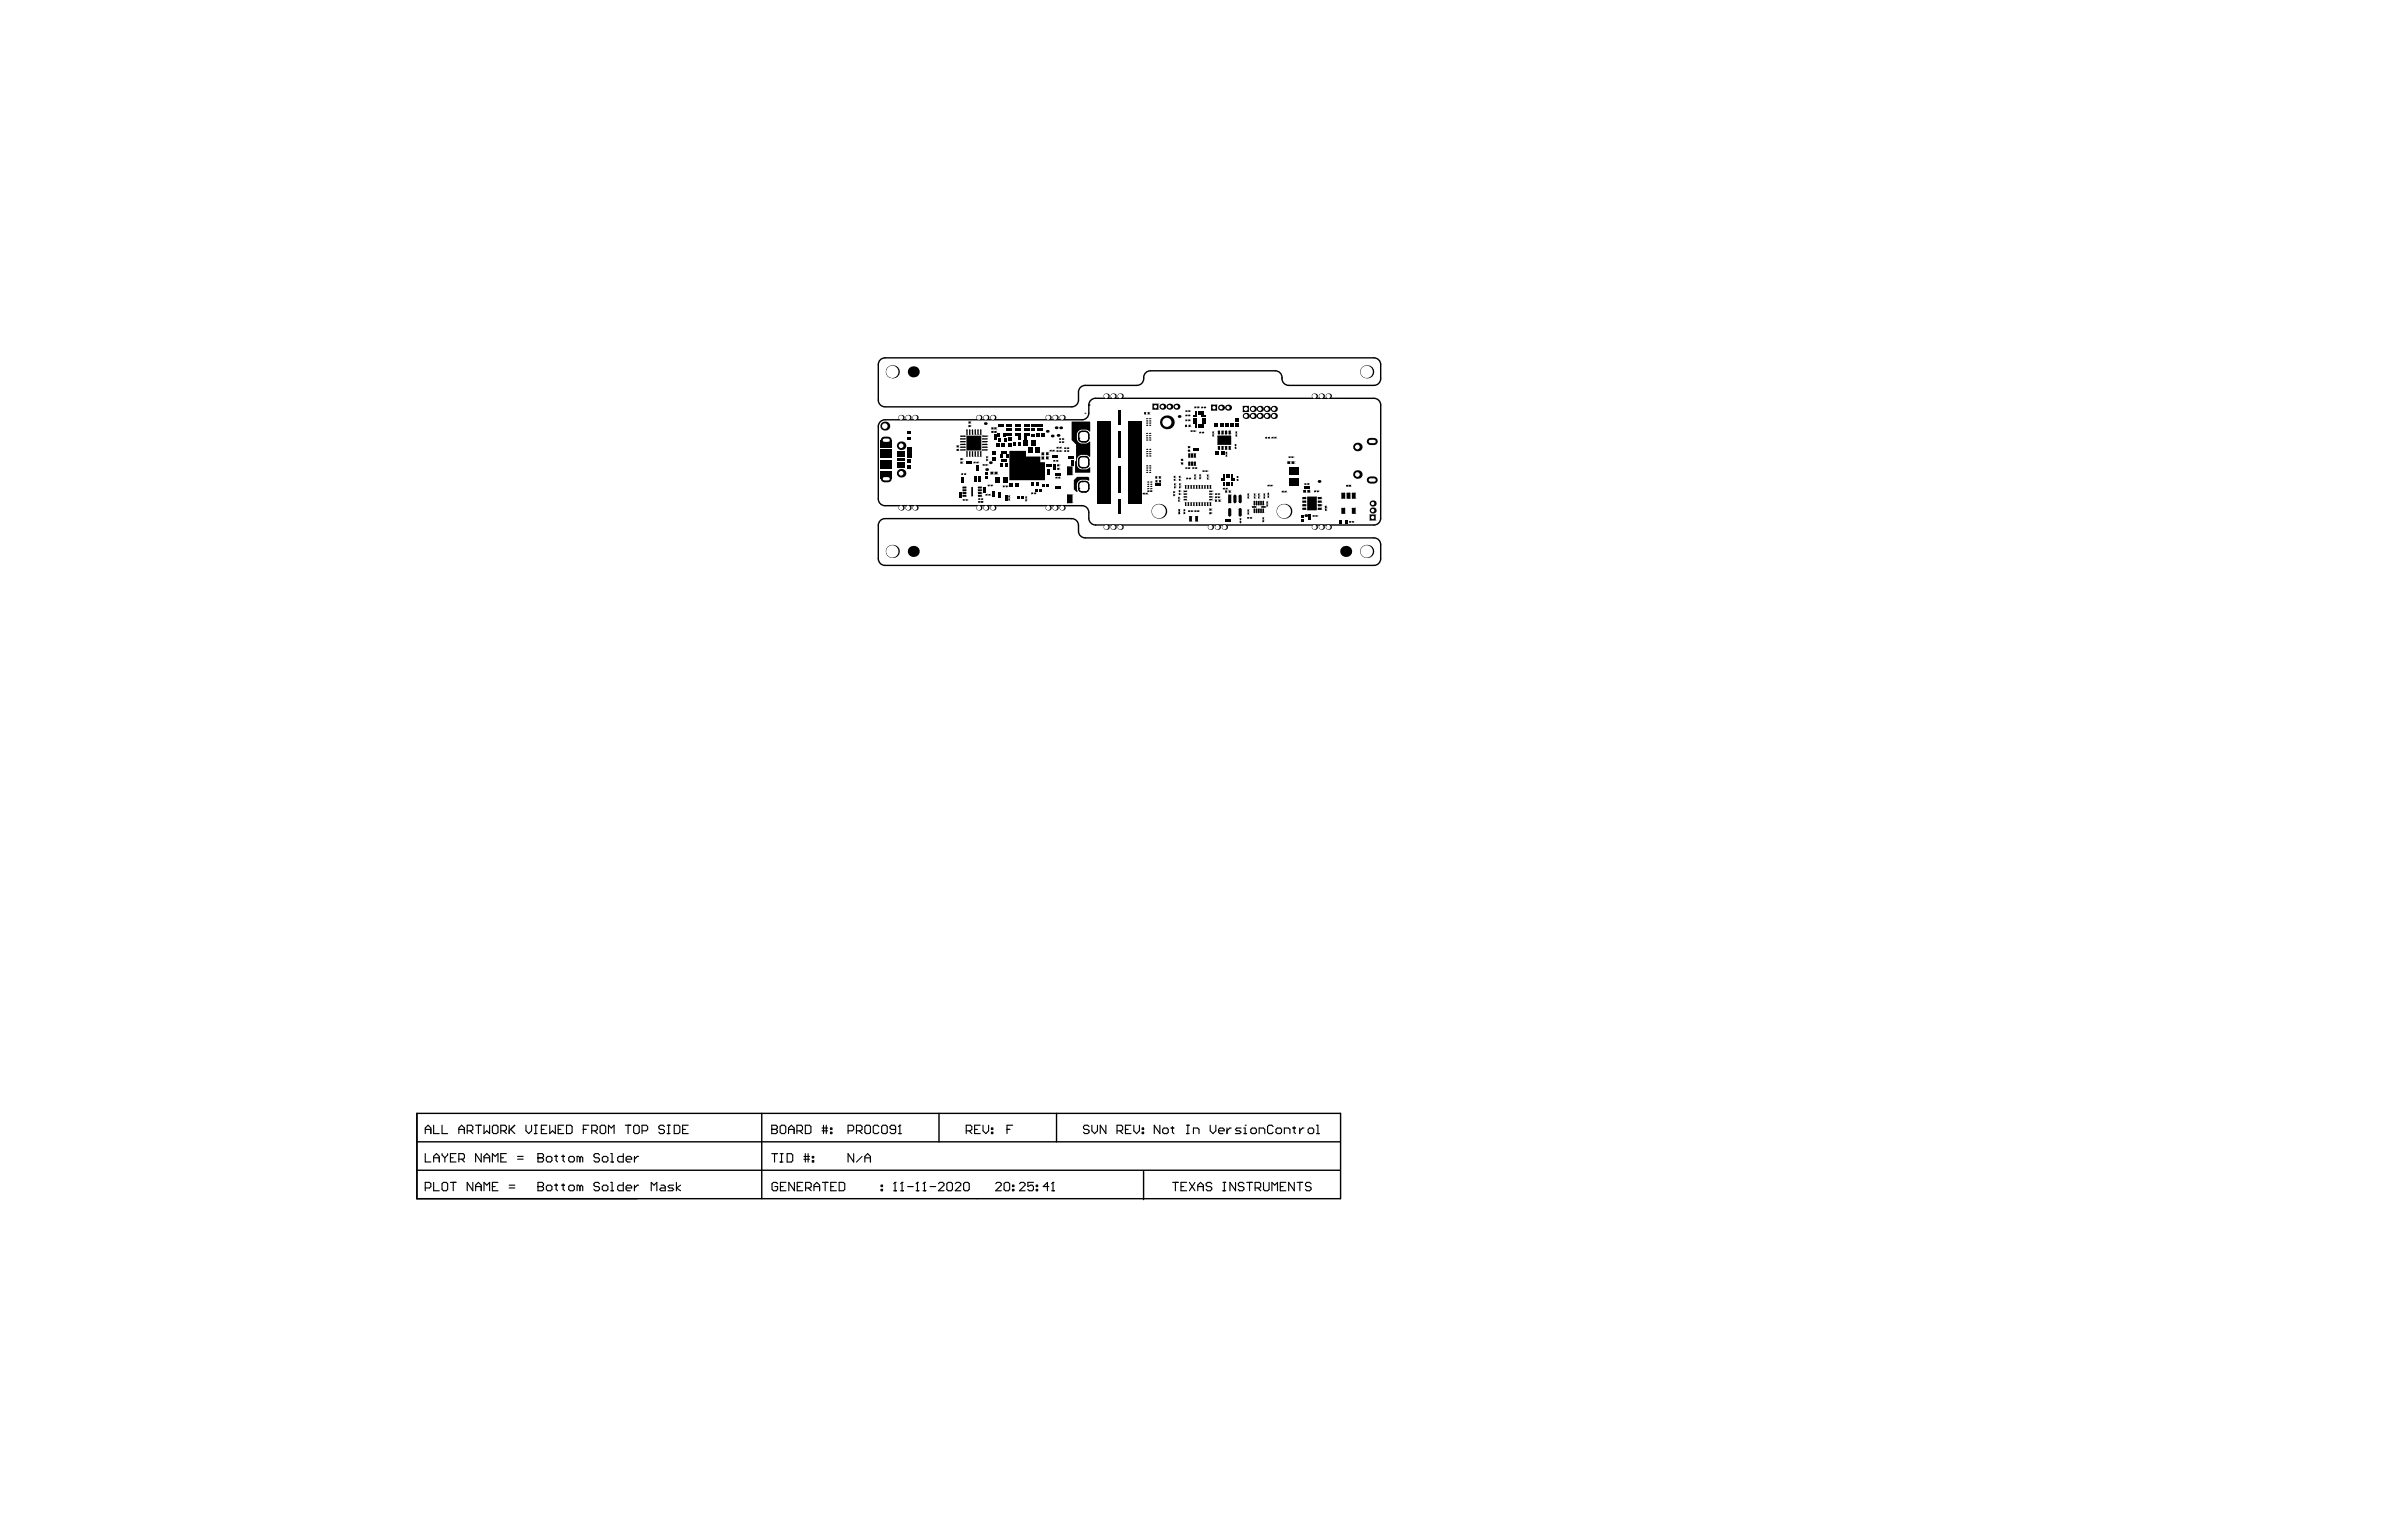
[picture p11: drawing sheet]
<svg xmlns="http://www.w3.org/2000/svg" width="432mm" height="279mm" viewBox="0 0 432 279" stroke-linecap="round" stroke-linejoin="round" font-family="sans-serif">
<g fill="none" stroke="#000" stroke-width=".25">
<path d="M159.5 76.6l.5-.4 .4-.1h35.8a1.22 1.22 0 0 0 1.2-1.2v-1.5a1.22 1.22 0 0 1 1.2-1.2h50.5a1.22 1.22 0 0 1 1.2 1.2v20.6a1.22 1.22 0 0 1-1.2 1.2h-50.5a1.22 1.22 0 0 1-1.2-1.2 1.9 1.9 0 0 0-.5-2.1l-.7-.2h-35.8a1.22 1.22 0 0 1-1.2-1.2v-13.2zM160.4 73.8a1.22 1.22 0 0 1-1.2-1.3v-6.4a1.22 1.22 0 0 1 1.2-1.2h88.7a1.22 1.22 0 0 1 1.2 1.2v2.6a1.22 1.22 0 0 1-1.2 1.2h-15.5a1.24 1.24 0 0 1-1.2-1.5 1.22 1.22 0 0 0-1.2-1.2h-22.7a1.24 1.24 0 0 0-1.2 1.5 1.22 1.22 0 0 1-1.2 1.2h-9.4a1.22 1.22 0 0 0-1.2 1.2v1.4a1.22 1.22 0 0 1-1.2 1.3h-33.8M195.5 79.5h.1M195.5 79.5v-.7a.63 .63 0 0 1 .7-.6h.5a.63 .63 0 0 1 .7 .6v.7a.63 .63 0 0 1-.7 .6M195.5 79.5a.63 .63 0 0 0 .7 .6h.5M197.4 73.4h.1M160.4 94a1.22 1.22 0 0 0-1.2 1.3v6a1.22 1.22 0 0 0 1.2 1.2h88.7a1.22 1.22 0 0 0 1.2-1.2v-2.6a1.22 1.22 0 0 0-1.2-1.2h-52.4a1.22 1.22 0 0 1-1.2-1.2 1.89 1.89 0 0 0-.5-2l-.7-.3h-33.8M195.5 88.6h.1M195.5 88.6a.63 .63 0 0 0 .7 .6h.5M196.2 87.3h.1M196.2 84.8h.1M196.2 87.3a.63 .63 0 0 0-.7 .6v.7"/>
<path d="M196.2 87.3h.5a.63 .63 0 0 1 .7 .6v.7a.63 .63 0 0 1-.7 .6M196.7 89.2h.1M196.7 82.8h.1M196.7 80.1h.1M196.7 82.8h-.5a.63 .63 0 0 0-.7 .6v.8a.63 .63 0 0 0 .7 .6M196.7 82.8a.63 .63 0 0 1 .7 .6v.8a.63 .63 0 0 1-.7 .6h-.5M75.6 201.9v15.4h167.4v-15.4h-167.4v15.4M75.6 212.2h167.4M75.6 207h167.4M138.1 201.9v15.4M170.2 201.9v5.1M191.5 201.9v5.1"/>
<path d="M207.3 212.4v5.1"/>
</g>
<g fill="none" stroke="#000" stroke-width=".2">
<path d="M77.1 204.8h1M77.1 205.5v-1l.5-.5 .5 .5v1M77.1 209.2v1.5h1M77.1 215.4h.8l.2-.3v-.5l-.2-.2h-.8v1.5M78.6 204v1.5h1M78.6 210.7v-1l.5-.5 .5 .5v1M78.6 214.4v1.5h1M78.6 209.9h1M80.1 214.6l.3-.2h.5l.2 .2v1.1l-.2 .2h-.5l-.3-.2zM80.1 204v1.5h1M80.1 209.2v.2l.5 .5M80.6 209.9v.8"/>
<path d="M81.1 209.2v.2l-.5 .5M81.7 214.4h1M81.7 209.9h.5M82.2 214.4v1.5M82.7 209.2h-1v1.5h1M83.2 204.8h1M83.2 210.2h.7l.3-.3v-.5l-.3-.2h-.7v1.5M83.2 205.5v-1l.5-.5 .5 .5v1M83.7 210.2l.5 .5M84.7 205h.8l.2-.2v-.5l-.2-.3h-.8v1.5M85.2 205l.5 .5M85.7 214.4v1.5l-1-1.5v1.5"/>
<path d="M86.2 204h1M86.2 215.9v-1l.5-.5 .5 .5v1M86.2 215.1h1M86.7 204v1.5M87.2 209.2v1.5l-1-1.5v1.5M87.7 204v1.5l.5-.5 .6 .5v-1.5M87.7 210.7v-1l.5-.5 .6 .5v1M87.7 215.9v-1.5l.5 .5 .6-.5v1.5M87.7 209.9h1.1M89.3 204.3l.2-.3h.5l.3 .3v1l-.3 .2h-.5l-.2-.2zM89.3 215.1h.5M89.3 210.7v-1.5l.5 .5 .5-.5v1.5"/>
<path d="M90.3 214.4h-1v1.5h1M90.8 205h.7l.3-.2v-.5l-.3-.3h-.7v1.5M90.8 209.9h.5M91.3 205l.5 .5M91.8 209.2h-1v1.5h1M92.3 215.4h1M92.3 214.9h1M92.3 204v1.5M92.6 204.8l.7 .7M93.3 204l-1 1M93.8 210.2h1M93.8 209.7h1"/>
<path d="M95.3 204v1l.6 .5 .5-.5v-1M96.9 204h.5M96.9 205.5h.5M97.1 204v1.5M97.5 215.1h.1M97.5 209.9h.1M97.5 214.4h.8l.2 .2v.3l-.2 .2 .2 .3v.3l-.2 .2h-.8zM97.5 215.1h.8M97.5 209.2h.8l.2 .2v.3l-.2 .2 .2 .3v.2l-.2 .3h-.8zM97.5 209.9h.8M98.1 204.8h.5M99 215.1l.3-.2h.5l.3 .2v.6l-.3 .2h-.5l-.3-.2z"/>
<path d="M99 209.9l.3-.2h.5l.3 .2v.5l-.3 .3h-.5l-.3-.3zM99.1 204h-1v1.5h1M99.7 204v1.5l.5-.5 .5 .5v-1.5M100.6 214.9h.5M100.6 209.7h.5M100.8 209.4v1l.3 .3M100.8 214.6v1.1l.3 .2M101.2 204.8h.5M101.8 214.9h.5M101.8 209.7h.5M102.1 209.4v1l.2 .3M102.1 214.6v1.1l.2 .2"/>
<path d="M102.2 204h-1v1.5h1M102.7 204h.8l.2 .3v1l-.2 .2h-.8zM103.1 215.1l.3-.2h.5l.2 .2v.6l-.2 .2h-.5l-.3-.2zM103.1 209.9l.3-.2h.5l.2 .2v.5l-.2 .3h-.5l-.3-.3zM105.1 215.1l-.2-.2h-.3v1M105.1 209.9l-.2-.2h-.3v1M105.1 209.9v.8M105.1 215.1v.8M105.1 215.1l.3-.2 .2 .2v.8M105.1 209.9l.3-.2 .2 .2v.8M105.7 204.8h.5M106.8 204h-1.1v1.5"/>
<path d="M107.3 205h.7l.3-.2v-.5l-.3-.3h-.7v1.5M107.8 205l.5 .5M108.7 214.6l-.3-.2h-.5l-.2 .2v.3l.2 .2h.5l.3 .3v.3l-.3 .2h-.5l-.2-.2M108.7 209.4l-.3-.2h-.5l-.2 .2v.3l.2 .2h.5l.3 .3v.2l-.3 .3h-.5l-.2-.3M108.8 204.3l.2-.3h.5l.3 .3v1l-.3 .2h-.5l-.2-.2zM109.2 215.1l.2-.2h.5l.3 .2v.6l-.3 .2h-.5l-.2-.2zM109.2 209.9l.2-.2h.5l.3 .2v.5l-.3 .3h-.5l-.2-.3zM110.3 205.5v-1.5l.5 .5 .5-.5v1.5M110.7 214.4h.3v1.5M110.7 215.9h.5M110.7 210.7h.5M110.7 209.2h.3v1.5"/>
<path d="M113 214.4v1.5h-.8l-.2-.2v-.6l.2-.2h.8M113 209.2v1.5h-.8l-.2-.3v-.5l.2-.2h.8M113.3 204h1.1M113.5 215.4h1v-.3l-.2-.2h-.6l-.2 .2v.6l.2 .2h.6M113.5 210.2h1v-.3l-.2-.2h-.6l-.2 .2v.5l.2 .3h.6M113.9 204v1.5M114.9 204.3l.2-.3h.5l.3 .3v1l-.3 .2h-.5l-.2-.2zM115 209.7v1M115 214.9v1M115.8 214.9h-.3l-.5 .5M115.8 209.7h-.3l-.5 .5M116.4 205h.7l.3-.2v-.5l-.3-.3h-.7v1.5"/>
<path d="M118.1 215.9v-1.5l.5 .5 .5-.5v1.5M119.8 214.9h.5l.3 .2v.8h-.8l-.2-.2 .2-.3h.8M120.4 204.3l-.2-.3h-.5l-.3 .3v.2l.3 .3h.5l.2 .2v.3l-.2 .2h-.5l-.3-.2M121 204h.5M121 205.5h.5M121.2 204v1.5M122.1 214.9h-.7l-.3 .2 .3 .3h.5l.2 .3-.2 .2h-.8M122.2 204h.8l.2 .3v1l-.2 .2h-.8zM122.6 214.4v1.5M123.4 214.9l-.8 .5 .8 .5M123.7 204.8h.5M124.8 204h-1.1v1.5h1.1"/>
<path d="M139.9 204.8h.1M139.9 204h.8l.2 .3v.2l-.2 .3 .2 .2v.3l-.2 .2h-.8zM139.9 204.8h.8M139.9 209.2h1M140.4 209.2v1.5M141 214.6l-.3-.2h-.5l-.2 .2v1.1l.2 .2h.5l.3-.2v-.6h-.5M141.4 204.3l.3-.3h.5l.2 .3v1l-.2 .2h-.5l-.3-.2zM141.4 210.7h.5M141.4 209.2h.5M141.5 215.1h.5M141.7 209.2v1.5M142.5 214.4h-1v1.5h1"/>
<path d="M142.7 209.2h.7l.3 .2v1l-.3 .3h-.7zM142.9 204.8h1.1M142.9 205.5v-1l.5-.5 .6 .5v1M144 214.4v1.5l-1-1.5v1.5M144.5 205h.7l.3-.2v-.5l-.3-.3h-.7v1.5M144.5 215.1h.5M145 205l.5 .5M145.5 214.4h-1v1.5h1M145.7 210.2h1M145.7 209.7h1M146 204h.7l.3 .3v1l-.3 .2h-.7zM146 209.2v1.5"/>
<path d="M146 215.4h.8l.3-.3v-.5l-.3-.2h-.8v1.5M146.5 209.2v1.5M146.5 215.4l.6 .5M147.3 210.4h.2v.3h-.2zM147.3 209.7h.2v.2h-.2zM147.6 215.1h1M147.6 215.9v-1l.5-.5 .5 .5v1M149 205h1M149 204.5h1M149.1 214.4h1M149.3 204v1.5M149.6 214.4v1.5"/>
<path d="M149.8 204v1.5M150.5 204.5h.3v.3h-.3zM150.5 205.3h.3v.2h-.3zM150.6 215.1h.5M151.6 214.4h-1v1.5h1M152.1 214.4h.8l.2 .2v1.1l-.2 .2h-.8zM153.7 205h.8l.2-.2v-.5l-.2-.3h-.8v1.5M154.7 209.2v1.5l-1-1.5v1.5M155.3 205h.7l.3-.2v-.5l-.3-.3h-.7v1.5M155.8 205l.5 .5M156.3 209.7l-1 1M156.8 204.3l.2-.3h.5l.3 .3v1l-.3 .2h-.5l-.2-.2z"/>
<path d="M156.8 210.7v-1l.5-.5 .5 .5v1M156.8 209.9h1M159.3 204.3l-.2-.3h-.5l-.3 .3v1l.3 .2h.5l.2-.2M159.7 215.7h.3v.2h-.3zM159.7 214.9h.3v.2h-.3zM159.8 204.3l.3-.3h.5l.2 .3v1l-.2 .2h-.5l-.3-.2zM162 215.9h.5M162.3 214.4h.1M162.3 214.4v1.5M162.3 214.4l-.3 .2M162.4 204.8h-.8l-.3-.3v-.2l.3-.3h.5l.3 .3v1l-.3 .2h-.5l-.3-.2M162.9 205.5h.5"/>
<path d="M163.1 204h.1M163.1 204v1.5M163.1 204l-.2 .3M163.3 215.9h.5M163.5 214.4h.1M163.5 214.4v1.5M163.5 214.4l-.2 .2M164.5 215.1h1.1M166.1 215.9h.5M166.3 214.4h.1M166.3 214.4v1.5M166.3 214.4l-.2 .2"/>
<path d="M167.3 215.9h.5M167.6 214.4h.1M167.6 214.4v1.5M167.6 214.4l-.3 .2M168.6 215.1h1M170.1 214.6l.3-.2h.5l.2 .2v.3l-1 1h1M171.6 214.6l.3-.2h.5l.3 .2v1.1l-.3 .2h-.5l-.3-.2zM173.2 214.6l.2-.2h.5l.3 .2v.3l-1 1h1M174.7 214.6l.2-.2h.5l.3 .2v1.1l-.3 .2h-.5l-.2-.2zM175.2 205h.7l.3-.2v-.5l-.3-.3h-.7v1.5M175.7 205l.5 .5M176.7 204.8h.5"/>
<path d="M177.7 204h-1v1.5h1M178.2 204v1l.5 .5 .5-.5v-1M179.7 204.5h.3v.3h-.3zM179.7 205.3h.3v.2h-.3zM180.5 214.6l.2-.2h.6l.2 .2v.3l-1 1h1M182 214.6l.3-.2h.5l.2 .2v1.1l-.2 .2h-.5l-.3-.2zM182.5 204.8h.6M183.5 215.7h.3v.2h-.3zM183.5 214.9h.3v.2h-.3zM183.6 204h-1.1v1.5M184.8 214.6l.3-.2h.5l.2 .2v.3l-1 1h1M187.3 214.4h-1v.7l.5-.2h.3l.2 .2v.6l-.2 .2h-.5l-.3-.2"/>
<path d="M187.8 215.7h.3v.2h-.3zM187.8 214.9h.3v.2h-.3zM190.1 215.1h-1l.8-.7v1.5M190.6 215.9h.5M190.9 214.4h.1M190.9 214.4v1.5M190.9 214.4l-.3 .2M197.4 204.3l-.2-.3h-.5l-.3 .3v.2l.3 .3h.5l.2 .2v.3l-.2 .2h-.5l-.3-.2M197.9 204v1l.5 .5 .5-.5v-1M200.5 204v1.5l-1-1.5v1.5M202.5 205h.8l.2-.2v-.5l-.2-.3h-.8v1.5M203 205l.5 .5"/>
<path d="M204 204.8h.5M205 204h-1v1.5h1M205.5 204v1l.5 .5 .5-.5v-1M207.1 204.5h.2v.3h-.2zM207.1 205.3h.2v.2h-.2zM210.3 204v1.5l-1.1-1.5v1.5M210.8 204.8l.2-.3h.5l.3 .3v.5l-.3 .2h-.5l-.2-.2zM212.3 204.5h.5M212.5 204.3v1l.3 .2M212.6 214.4h1M213.1 214.4v1.5M214.1 215.1h.5"/>
<path d="M215.1 204h.5M215.1 205.5h.5M215.1 214.4h-1v1.5h1M215.3 204v1.5M215.6 214.4l1 1.5M216.3 205.5v-1h.8l.3 .3v.7M216.6 214.4l-1 1.5M217.1 215.1h1M217.1 215.9v-1l.5-.5 .5 .5v1M219.4 204v1l.5 .5 .5-.5v-1M219.7 214.6l-.3-.2h-.5l-.3 .2v.3l.3 .2h.5l.3 .3v.3l-.3 .2h-.5l-.3-.2M220.9 205h1v-.2l-.2-.3h-.5l-.3 .3v.5l.3 .2h.5"/>
<path d="M221.7 214.4h.5M221.7 215.9h.5M221.9 214.4v1.5M222.4 204.5v1M223.2 204.5h-.3l-.5 .5M224 214.4v1.5l-1-1.5v1.5M225 204.5h-.8l-.3 .3 .3 .2h.5l.3 .3-.3 .2h-.8M225.5 205.5h.5M225.5 204.5h.2v1M225.5 214.6l-.3-.2h-.5l-.2 .2v.3l.2 .2h.5l.3 .3v.3l-.3 .2h-.5l-.2-.2M225.7 204h.1M226 214.4h1"/>
<path d="M226.5 214.4v1.5M227 204.5h.5l.3 .3v.5l-.3 .2h-.5l-.3-.2v-.5zM227.5 215.4h.8l.2-.3v-.5l-.2-.2h-.8v1.5M228 215.4l.5 .5M228.3 205.5v-1h.7l.3 .3v.7M229 214.4v1.3l.3 .2h.5l.3-.2v-1.3M230.6 215.9v-1.5l.5 .5 .5-.5v1.5M230.8 204.3l-.3-.3h-.5l-.2 .3v1l.2 .2h.5l.3-.2M231.3 204.8l.3-.3h.5l.2 .3v.5l-.2 .2h-.5l-.3-.2zM232.1 215.1h.5M232.8 205.5v-1h.8l.2 .3v.7M233.1 214.4h-1v1.5h1"/>
<path d="M234.3 204.5h.5M234.6 204.3v1l.2 .2M234.6 214.4v1.5l-1-1.5v1.5M235.1 214.4h1M235.6 204.5v1M235.6 214.4v1.5M236.4 204.5h-.3l-.5 .5M237.1 204.8l.3-.3h.5l.2 .3v.5l-.2 .2h-.5l-.3-.2zM237.7 214.6l-.3-.2h-.5l-.2 .2v.3l.2 .2h.5l.3 .3v.3l-.3 .2h-.5l-.2-.2M238.7 204h.2v1.5M238.7 205.5h.5"/>
</g>
<g fill="#000">
<path d="M194.3 76.4h3.2l.1 1.8-.6-.3h-.8a.93 .93 0 0 0-1 .8v.8a.93 .93 0 0 0 .8 .9h1l.6-.3v2.7l-.7-.3-1.2 .1-.5 .6v1a.93 .93 0 0 0 .8 .9h1l.6-.3v.9h-2.7v-2l.2-.2v-2.9l-.8-.8zM183 81.8h3v1h2.6v1h.8v3.3h-6.4zM194.7 87l.5-.5h2.1l.1 .1v.5l-.1 .1-.4-.2h-.7a.93 .93 0 0 0-1 .8v.9l.2 .4-.3 .1-.4-.5z"/>
<circle cx="248.8" cy="92.6" r=".55"/>
</g>
<g fill="none" stroke="#000" stroke-width=".18">
<path d="M196.7 74.9h.1M195.8 82.9l.9-.1a.6 .6 0 0 1 .7 .6v.8a.6 .6 0 0 1-.7 .6 1.03 1.03 0 0 1-1.1-.3l-.1-1.2zM196.5 87.3h.1"/>
<circle cx="196.5" cy="79.2" r="1.01"/>
<circle cx="196.4" cy="88.3" r="1.02"/>
</g>
<g fill="#000">
<path d="M159.7 79.8h2v1.3h-2z" fill-rule="evenodd"/>
<path d="M159.7 85.6h2v1.3h-2z" fill-rule="evenodd"/>
</g>
<circle cx="248.8" cy="92.6" r=".3" fill="#fff"/>
<circle cx="248.8" cy="91.3" r=".55" fill="#000"/>
<circle cx="248.8" cy="91.3" r=".3" fill="#fff"/>
<circle cx="163.3" cy="92.1" r=".48" fill="#000"/>
<circle cx="163.3" cy="92.1" r=".41" fill="#fff"/>
<circle cx="163.3" cy="75.7" r=".48" fill="#000"/>
<circle cx="163.3" cy="75.7" r=".41" fill="#fff"/>
<circle cx="165.9" cy="92.1" r=".48" fill="#000"/>
<circle cx="165.9" cy="92.1" r=".41" fill="#fff"/>
<circle cx="165.9" cy="75.7" r=".48" fill="#000"/>
<circle cx="165.9" cy="75.7" r=".41" fill="#fff"/>
<circle cx="177.4" cy="92.1" r=".48" fill="#000"/>
<circle cx="177.4" cy="92.1" r=".41" fill="#fff"/>
<circle cx="177.4" cy="75.7" r=".48" fill="#000"/>
<circle cx="177.4" cy="75.7" r=".41" fill="#fff"/>
<circle cx="180" cy="92.1" r=".48" fill="#000"/>
<circle cx="180" cy="92.1" r=".41" fill="#fff"/>
<circle cx="180" cy="75.7" r=".48" fill="#000"/>
<circle cx="180" cy="75.7" r=".41" fill="#fff"/>
<circle cx="190" cy="92.1" r=".48" fill="#000"/>
<circle cx="190" cy="92.1" r=".41" fill="#fff"/>
<circle cx="190" cy="75.7" r=".48" fill="#000"/>
<circle cx="190" cy="75.7" r=".41" fill="#fff"/>
<circle cx="192.5" cy="92.1" r=".48" fill="#000"/>
<circle cx="192.5" cy="92.1" r=".41" fill="#fff"/>
<circle cx="192.5" cy="75.7" r=".48" fill="#000"/>
<circle cx="192.5" cy="75.7" r=".41" fill="#fff"/>
<circle cx="200.5" cy="95.6" r=".48" fill="#000"/>
<circle cx="200.5" cy="95.6" r=".41" fill="#fff"/>
<circle cx="200.5" cy="71.8" r=".48" fill="#000"/>
<circle cx="200.5" cy="71.8" r=".41" fill="#fff"/>
<circle cx="201.8" cy="95.6" r=".48" fill="#000"/>
<circle cx="201.8" cy="95.6" r=".41" fill="#fff"/>
<circle cx="201.8" cy="71.8" r=".48" fill="#000"/>
<circle cx="201.8" cy="71.8" r=".41" fill="#fff"/>
<circle cx="210.7" cy="73.7" r=".55" fill="#000"/>
<circle cx="210.7" cy="73.7" r=".3" fill="#fff"/>
<circle cx="212" cy="73.7" r=".55" fill="#000"/>
<circle cx="212" cy="73.7" r=".3" fill="#fff"/>
<circle cx="220.7" cy="95.6" r=".48" fill="#000"/>
<circle cx="220.7" cy="95.6" r=".41" fill="#fff"/>
<circle cx="222.6" cy="73.9" r=".55" fill="#000"/>
<circle cx="222.6" cy="73.9" r=".3" fill="#fff"/>
<circle cx="228.4" cy="74.1" r=".56" fill="#000"/>
<circle cx="228.4" cy="74.1" r=".35" fill="#fff"/>
<circle cx="228.4" cy="75.4" r=".56" fill="#000"/>
<circle cx="228.4" cy="75.4" r=".35" fill="#fff"/>
<circle cx="230.9" cy="74.1" r=".56" fill="#000"/>
<circle cx="230.9" cy="74.1" r=".35" fill="#fff"/>
<circle cx="230.9" cy="75.4" r=".56" fill="#000"/>
<circle cx="230.9" cy="75.4" r=".35" fill="#fff"/>
<circle cx="240.8" cy="95.6" r=".48" fill="#000"/>
<circle cx="240.8" cy="95.6" r=".41" fill="#fff"/>
<circle cx="240.8" cy="71.8" r=".48" fill="#000"/>
<circle cx="240.8" cy="71.8" r=".41" fill="#fff"/>
<path d="M248.3 93.3h1l.1 1-1.1 .1z" fill-rule="evenodd" fill="#000"/>
<circle cx="248.8" cy="93.8" r=".3" fill="#fff"/>
<path d="M160.3 86.8h.7M248.4 87h.7" fill="none" stroke="#000" stroke-width="1.3"/>
<path d="M160.3 86.8h.7M248.4 87h.7" fill="none" stroke="#fff" stroke-width=".6"/>
<circle cx="161.8" cy="100" r="1.19" fill="#000"/>
<circle cx="161.8" cy="100" r="1.12" fill="#fff"/>
<circle cx="160.4" cy="77.3" r=".81" fill="#000"/>
<circle cx="160.4" cy="77.3" r=".51" fill="#fff"/>
<path d="M160.3 79.8h.7" fill="none" stroke="#000" stroke-width="1.3"/>
<path d="M160.3 79.8h.7" fill="none" stroke="#fff" stroke-width=".6"/>
<circle cx="161.8" cy="67.4" r="1.19" fill="#000"/>
<circle cx="161.8" cy="67.4" r="1.12" fill="#fff"/>
<circle cx="164.6" cy="92.1" r=".48" fill="#000"/>
<circle cx="164.6" cy="92.1" r=".41" fill="#fff"/>
<circle cx="164.6" cy="75.7" r=".48" fill="#000"/>
<circle cx="164.6" cy="75.7" r=".41" fill="#fff"/>
<circle cx="178.7" cy="92.1" r=".48" fill="#000"/>
<circle cx="178.7" cy="92.1" r=".41" fill="#fff"/>
<circle cx="178.7" cy="75.7" r=".48" fill="#000"/>
<circle cx="178.7" cy="75.7" r=".41" fill="#fff"/>
<circle cx="191.3" cy="92.1" r=".48" fill="#000"/>
<circle cx="191.3" cy="92.1" r=".41" fill="#fff"/>
<circle cx="191.3" cy="75.7" r=".48" fill="#000"/>
<circle cx="191.3" cy="75.7" r=".41" fill="#fff"/>
<circle cx="203.1" cy="95.6" r=".48" fill="#000"/>
<circle cx="203.1" cy="95.6" r=".41" fill="#fff"/>
<circle cx="203.1" cy="71.8" r=".48" fill="#000"/>
<circle cx="203.1" cy="71.8" r=".41" fill="#fff"/>
<path d="M205.6 93.9h.1" fill="none" stroke="#000" stroke-width=".18"/>
<circle cx="205.6" cy="93.9" r=".51" fill="#fff"/>
<circle cx="210.1" cy="92.7" r="1.35" fill="#000"/>
<circle cx="210.1" cy="92.7" r="1.27" fill="#fff"/>
<path d="M205.6 73.8h.1" fill="none" stroke="#000" stroke-width=".18"/>
<circle cx="205.6" cy="73.8" r=".51" fill="#fff"/>
<path d="M209 73.2h1v1.1l-1.1-.1z" fill-rule="evenodd" fill="#000"/>
<circle cx="209.5" cy="73.7" r=".3" fill="#fff"/>
<circle cx="219.4" cy="95.6" r=".48" fill="#000"/>
<circle cx="219.4" cy="95.6" r=".41" fill="#fff"/>
<circle cx="213.3" cy="73.7" r=".55" fill="#000"/>
<circle cx="213.3" cy="73.7" r=".3" fill="#fff"/>
<circle cx="222" cy="95.6" r=".48" fill="#000"/>
<circle cx="222" cy="95.6" r=".41" fill="#fff"/>
<path d="M225.3 73.6h1.1l-.1 1.1h-1z" fill-rule="evenodd" fill="#000"/>
<circle cx="225.8" cy="74.1" r=".35" fill="#fff"/>
<circle cx="227.1" cy="74.1" r=".56" fill="#000"/>
<circle cx="227.1" cy="74.1" r=".35" fill="#fff"/>
<circle cx="225.8" cy="75.4" r=".56" fill="#000"/>
<circle cx="225.8" cy="75.4" r=".35" fill="#fff"/>
<circle cx="227.1" cy="75.4" r=".56" fill="#000"/>
<circle cx="227.1" cy="75.4" r=".35" fill="#fff"/>
<circle cx="221.3" cy="73.9" r=".55" fill="#000"/>
<circle cx="221.3" cy="73.9" r=".3" fill="#fff"/>
<circle cx="232.8" cy="92.7" r="1.35" fill="#000"/>
<circle cx="232.8" cy="92.7" r="1.27" fill="#fff"/>
<circle cx="229.6" cy="74.1" r=".56" fill="#000"/>
<circle cx="229.6" cy="74.1" r=".35" fill="#fff"/>
<circle cx="229.6" cy="75.4" r=".56" fill="#000"/>
<circle cx="229.6" cy="75.4" r=".35" fill="#fff"/>
<circle cx="238.3" cy="95.6" r=".48" fill="#000"/>
<circle cx="238.3" cy="95.6" r=".41" fill="#fff"/>
<circle cx="239.5" cy="95.6" r=".48" fill="#000"/>
<circle cx="239.5" cy="95.6" r=".41" fill="#fff"/>
<circle cx="239.5" cy="71.8" r=".48" fill="#000"/>
<circle cx="239.5" cy="71.8" r=".41" fill="#fff"/>
<circle cx="238.3" cy="71.8" r=".48" fill="#000"/>
<circle cx="238.3" cy="71.8" r=".41" fill="#fff"/>
<circle cx="247.7" cy="100" r="1.19" fill="#000"/>
<circle cx="247.7" cy="100" r="1.12" fill="#fff"/>
<circle cx="246.1" cy="86" r=".77" fill="#000"/>
<circle cx="246.1" cy="86" r=".42" fill="#fff"/>
<path d="M248.4 80h.7" fill="none" stroke="#000" stroke-width="1.3"/>
<path d="M248.4 80h.7" fill="none" stroke="#fff" stroke-width=".6"/>
<circle cx="247.7" cy="67.4" r="1.19" fill="#000"/>
<circle cx="247.7" cy="67.4" r="1.12" fill="#fff"/>
<circle cx="246.1" cy="81" r=".77" fill="#000"/>
<circle cx="246.1" cy="81" r=".42" fill="#fff"/>
<circle cx="163.4" cy="80.8" r=".77" fill="#000"/>
<circle cx="163.4" cy="80.8" r=".42" fill="#fff"/>
<circle cx="163.4" cy="85.8" r=".77" fill="#000"/>
<circle cx="163.4" cy="85.8" r=".42" fill="#fff"/>
<circle cx="211.5" cy="76.6" r="1.25" fill="#000"/>
<circle cx="211.5" cy="76.6" r=".82" fill="#fff"/>
<path d="M219.5 73.4h1.1v1l-1 .1z" fill-rule="evenodd" fill="#000"/>
<circle cx="220.1" cy="73.9" r=".3" fill="#fff"/>
<g fill="#000">
<path d="M164.4 78.3h.7v.4h-.7z" fill-rule="evenodd"/>
<path d="M164.4 79.3h.7v.5h-.7z" fill-rule="evenodd"/>
<path d="M174.2 79.5h.7l.1 .1-.1 .1h-.7l-.1-.1z" fill-rule="evenodd"/>
<path d="M174.1 79.1l.1-.1h.7l.1 .1-.1 .1h-.7z" fill-rule="evenodd"/>
<path d="M175.2 78l.1-.1 .1 .1v.7l-.1 .1-.1-.1z" fill-rule="evenodd"/>
<path d="M175.6 76.4l.4 .1-.1 .3-.3-.1z" fill-rule="evenodd"/>
<path d="M175.6 77.1h.4l-.1 .3h-.3z" fill-rule="evenodd"/>
<path d="M175.7 78l.1-.1 .1 .1v.7l-.1 .1-.1-.1z" fill-rule="evenodd"/>
<path d="M176.2 78l.1-.1 .1 .1v.7l-.1 .1-.1-.1z" fill-rule="evenodd"/>
<path d="M176.7 78l.1-.1 .1 .1v.7l-.1 .1-.1-.1z" fill-rule="evenodd"/>
<path d="M177.2 78l.1-.1 .1 .1v.7l-.1 .1-.1-.1z" fill-rule="evenodd"/>
<path d="M177.7 78l.1-.1 .1 .1v.7l-.1 .1-.1-.1z" fill-rule="evenodd"/>
<path d="M178.1 79h.9v.2h-.9z" fill-rule="evenodd"/>
<path d="M178.2 79.5h.7l.1 .1-.1 .1h-.7l-.2-.1z" fill-rule="evenodd"/>
<path d="M179.7 78.2l.4-.1v.3l-.3 .1z" fill-rule="evenodd"/>
<path d="M179.7 77.5h.4v.3h-.3z" fill-rule="evenodd"/>
<path d="M180.3 79.3h.4v.4h-.4z" fill-rule="evenodd"/>
<path d="M180.3 78.7h.4v.4h-.4z" fill-rule="evenodd"/>
<path d="M180.3 78.1l.3 .1v.3l-.3-.1z" fill-rule="evenodd"/>
<path d="M180.3 77.5h.3v.3h-.3z" fill-rule="evenodd"/>
<path d="M180.8 78.6h.5v.7h-.5z" fill-rule="evenodd"/>
<path d="M180.9 76.9h.5v.4h-.5z" fill-rule="evenodd"/>
<path d="M181.8 78.6h.5v.7h-.5z" fill-rule="evenodd"/>
<path d="M181.5 76.9h.4v.4h-.4z" fill-rule="evenodd"/>
<path d="M182.4 76.9h.5v.4h-.5z" fill-rule="evenodd"/>
<path d="M182.4 78.5h.5v.4h-.5z" fill-rule="evenodd"/>
<path d="M182.4 77.7h.5v.4h-.5z" fill-rule="evenodd"/>
<path d="M182.8 79.3h.6v.7h-.6z" fill-rule="evenodd"/>
<path d="M183 78.5h.5v.4h-.5z" fill-rule="evenodd"/>
<path d="M183 76.9h.5v.4h-.5z" fill-rule="evenodd"/>
<path d="M183 77.7h.5v.4h-.5z" fill-rule="evenodd"/>
<path d="M184.1 78.5h.4v.4h-.4z" fill-rule="evenodd"/>
<path d="M184.1 76.9h.4v.4h-.4z" fill-rule="evenodd"/>
<path d="M184.1 77.7h.4v.4h-.4z" fill-rule="evenodd"/>
<path d="M184.6 79.1h.5v.7h-.5z" fill-rule="evenodd"/>
<path d="M184.6 78.5h.5v.4h-.5z" fill-rule="evenodd"/>
<path d="M184.6 76.9h.5v.4h-.5z" fill-rule="evenodd"/>
<path d="M184.6 77.7h.5v.4h-.5z" fill-rule="evenodd"/>
<path d="M185.6 79.1h.5v.7h-.5z" fill-rule="evenodd"/>
<path d="M185.7 78.5h.4v.4h-.4z" fill-rule="evenodd"/>
<path d="M185.7 76.9h.4v.4h-.4z" fill-rule="evenodd"/>
<path d="M185.7 77.7h.4v.4h-.4z" fill-rule="evenodd"/>
<path d="M186.2 78.5h.5v.4h-.5z" fill-rule="evenodd"/>
<path d="M186.2 76.9h.5v.4h-.5z" fill-rule="evenodd"/>
<path d="M186.2 77.7h.5v.4h-.5z" fill-rule="evenodd"/>
<path d="M186.9 78.7h.7v.5h-.7z" fill-rule="evenodd"/>
<path d="M186.9 77.7h.7v.5h-.7z" fill-rule="evenodd"/>
<path d="M187 76.9h.5v.4h-.5z" fill-rule="evenodd"/>
<path d="M187.6 76.9h.4v.4h-.4z" fill-rule="evenodd"/>
<path d="M187.8 78.6h.7v.6h-.7z" fill-rule="evenodd"/>
<path d="M188 77.7h.5v.4h-.5z" fill-rule="evenodd"/>
<path d="M188.1 76.9h.5v.4h-.5z" fill-rule="evenodd"/>
<path d="M188.8 78.6h.7v.6h-.7z" fill-rule="evenodd"/>
<path d="M188.6 77.7h.5v.4h-.5z" fill-rule="evenodd"/>
<path d="M188.7 76.9h.4v.4h-.4z" fill-rule="evenodd"/>
<path d="M192 79.5h.3v.2h-.3z" fill-rule="evenodd"/>
<path d="M192.5 79.5h.3l.1 .2h-.3z" fill-rule="evenodd"/>
<path d="M202.7 74.5h.5v2.6h-.5z" fill-rule="evenodd"/>
<path d="M202.7 78.3h.5v4.8h-.5z" fill-rule="evenodd"/>
<path d="M207.4 74.8l.3-.1 .1 .4h-.3z" fill-rule="evenodd"/>
<path d="M207.8 79.3l.3 .1-.3 .1z" fill-rule="evenodd"/>
<path d="M207.8 79l.2-.1 .1 .1-.3 .1z" fill-rule="evenodd"/>
<path d="M207.8 78.6l.2-.1 .1 .1-.3 .1z" fill-rule="evenodd"/>
<path d="M207.8 79.7l.3 .1-.3 .1z" fill-rule="evenodd"/>
<path d="M207.8 77l.3 .2h-.3z" fill-rule="evenodd"/>
<path d="M207.8 76.7l.2-.1 .1 .2h-.3z" fill-rule="evenodd"/>
<path d="M207.8 76.3l.2-.1 .1 .2h-.3z" fill-rule="evenodd"/>
<path d="M207.8 75.9l.2-.1 .1 .2h-.3z" fill-rule="evenodd"/>
<path d="M208.3 78.6l.3-.1v.1l-.2 .1z" fill-rule="evenodd"/>
<path d="M208.3 79l.3-.1v.1l-.2 .1z" fill-rule="evenodd"/>
<path d="M208.4 79.3l.2 .1-.2 .1z" fill-rule="evenodd"/>
<path d="M208.4 79.7l.2 .1-.2 .1z" fill-rule="evenodd"/>
<path d="M208.3 75.9l.3-.1v.2h-.2z" fill-rule="evenodd"/>
<path d="M208.3 76.3l.3-.1v.2h-.2z" fill-rule="evenodd"/>
<path d="M208.3 76.7l.3-.1v.2h-.2z" fill-rule="evenodd"/>
<path d="M208.3 77.1l.3-.1v.2h-.2z" fill-rule="evenodd"/>
<path d="M208.1 74.8l.3-.1v.4h-.3z" fill-rule="evenodd"/>
<path d="M214.9 76.1h.3v.2l-.3 .1z" fill-rule="evenodd"/>
<path d="M215 75.2h.2l.1 .2-.3 .1z" fill-rule="evenodd"/>
<path d="M215 74.4h.2l.1 .2-.3 .1z" fill-rule="evenodd"/>
<path d="M214.9 77l.3 .1-.1 .3h-.3z" fill-rule="evenodd"/>
<path d="M215.4 75.3l.3-.1 .1 .2-.3 .1z" fill-rule="evenodd"/>
<path d="M215.4 74.5l.3-.1 .1 .2-.3 .1z" fill-rule="evenodd"/>
<path d="M215.5 76.1h.2l.1 .2-.3 .1z" fill-rule="evenodd"/>
<path d="M215.5 77l.3 .1v.3h-.3z" fill-rule="evenodd"/>
<path d="M215.9 78h.2l.1 .3h-.3z" fill-rule="evenodd"/>
<path d="M216.3 75.7h.7v.3h-.7z" fill-rule="evenodd"/>
<path d="M216.3 76.1h.7v.3h-.7z" fill-rule="evenodd"/>
<path d="M216.3 76.5h.7v.3h-.7z" fill-rule="evenodd"/>
<path d="M216.3 75.3h.7v.3h-.7z" fill-rule="evenodd"/>
<path d="M216.4 78.1l.3-.1v.3h-.3z" fill-rule="evenodd"/>
<path d="M216.6 73.7h.2l.1 .3h-.3z" fill-rule="evenodd"/>
<path d="M216.7 76.9h.3v.7h-.3z" fill-rule="evenodd"/>
<path d="M216.7 74.5h.3v.7h-.3z" fill-rule="evenodd"/>
<path d="M217.1 73.8l.2-.1 .1 .3h-.3z" fill-rule="evenodd"/>
<path d="M217.1 76.9h.3v.7h-.3z" fill-rule="evenodd"/>
<path d="M217.1 74.5h.3v.7h-.3z" fill-rule="evenodd"/>
<path d="M217.4 78.3h.3l.1 .2-.4 .1z" fill-rule="evenodd"/>
<path d="M217.5 76.9h.3v.7h-.3z" fill-rule="evenodd"/>
<path d="M217.5 74.5h.3v.7h-.3z" fill-rule="evenodd"/>
<path d="M217.8 75.3h.8v.3h-.8z" fill-rule="evenodd"/>
<path d="M217.9 76.5h.7v.3h-.7z" fill-rule="evenodd"/>
<path d="M217.9 76.1h.7v.3h-.7z" fill-rule="evenodd"/>
<path d="M217.9 75.7h.7v.3h-.7z" fill-rule="evenodd"/>
<path d="M217.7 73.8l.4-.1v.3h-.3z" fill-rule="evenodd"/>
<path d="M217.9 76.9h.3v.7h-.3z" fill-rule="evenodd"/>
<path d="M217.9 74.5h.3v.7h-.3z" fill-rule="evenodd"/>
<path d="M217.9 78.3h.3l.1 .2-.3 .1z" fill-rule="evenodd"/>
<path d="M218.3 73.8l.3-.1v.3h-.3z" fill-rule="evenodd"/>
<path d="M219.8 78.8h.2v.3h-.2z" fill-rule="evenodd"/>
<path d="M219.8 78.3h.2v.3h-.2z" fill-rule="evenodd"/>
<path d="M220.1 76.8h.7v.6h-.7z" fill-rule="evenodd"/>
<path d="M220.7 79.1l.1-.1h2.3l.1 .1v1.5l-.1 .1h-2.3l-.1-.1z" fill-rule="evenodd"/>
<path d="M221.1 76.8h.7v.6h-.7z" fill-rule="evenodd"/>
<path d="M220.9 78.1l.3 .1-.1 .6-.3-.1z" fill-rule="evenodd"/>
<path d="M221.5 78.1l.3 .1-.1 .6-.3-.1z" fill-rule="evenodd"/>
<path d="M222 76.8h.7v.6h-.7z" fill-rule="evenodd"/>
<path d="M222.2 78.1l.3 .1-.1 .6-.3-.1z" fill-rule="evenodd"/>
<path d="M223 76.8h.7v.6h-.7z" fill-rule="evenodd"/>
<path d="M222.8 78.1l.3 .1-.1 .6-.3-.1z" fill-rule="evenodd"/>
<path d="M224 78.3h.2v.3l-.2-.1z" fill-rule="evenodd"/>
<path d="M224 78.8h.2v.3h-.2z" fill-rule="evenodd"/>
<path d="M224 75.7h.6v.7h-.6z" fill-rule="evenodd"/>
<path d="M224 76.7h.6v.7h-.6z" fill-rule="evenodd"/>
<path d="M229.4 79.2h.3v.2l-.3 .1z" fill-rule="evenodd"/>
<path d="M229.9 79.3l.3-.1v.2l-.3 .1z" fill-rule="evenodd"/>
<path d="M230.5 79.3l.3-.1 .1 .2-.3 .1z" fill-rule="evenodd"/>
<path d="M231 79.3l.3-.1 .1 .2-.3 .1z" fill-rule="evenodd"/>
<path d="M159.7 83.5h2v1.6h-2z" fill-rule="evenodd"/>
<path d="M159.7 81.5h2v1.6h-2z" fill-rule="evenodd"/>
<path d="M162.6 84.4h1.5v.5h-1.5z" fill-rule="evenodd"/>
<path d="M162.6 83.1h1.5v.5h-1.5z" fill-rule="evenodd"/>
<path d="M162.6 82.4h1.5v.5h-1.5z" fill-rule="evenodd"/>
<path d="M162.6 81.8h1.5v.5h-1.5z" fill-rule="evenodd"/>
<path d="M162.6 83.7h1.5v.5h-1.5z" fill-rule="evenodd"/>
<path d="M164.5 84.3h.6v.7h-.6z" fill-rule="evenodd"/>
<path d="M164.5 83.3h.6v.7h-.6z" fill-rule="evenodd"/>
<path d="M164.4 81.8h.8v1.2h-.8z" fill-rule="evenodd"/>
<path d="M164.4 81.2h.8v.6h-.8z" fill-rule="evenodd"/>
<path d="M173.4 81.5l.4-.1v.3l-.3 .1z" fill-rule="evenodd"/>
<path d="M173.4 80.8h.4v.3h-.3z" fill-rule="evenodd"/>
<path d="M173.9 89.2h.4v.4h-.4z" fill-rule="evenodd"/>
<path d="M173.9 89.7h.4v.5h-.4z" fill-rule="evenodd"/>
<path d="M174.2 81.5h.7l.1 .1-.1 .1h-.7l-.1-.1z" fill-rule="evenodd"/>
<path d="M174.1 81.1l.1-.1h.7l.1 .1-.1 .1h-.7z" fill-rule="evenodd"/>
<path d="M174.1 80.6l.1-.1h.7l.1 .1-.1 .1h-.7z" fill-rule="evenodd"/>
<path d="M174.1 80.1l.1-.1h.7l.1 .1-.1 .1h-.7z" fill-rule="evenodd"/>
<path d="M174.1 83.1h.4l-.1 .3h-.3z" fill-rule="evenodd"/>
<path d="M174.1 83.7l.4 .1-.1 .3-.3-.1z" fill-rule="evenodd"/>
<path d="M174.2 85.9l.3-.1 .1 .3h-.3z" fill-rule="evenodd"/>
<path d="M174.2 87h.4v.5h-.4z" fill-rule="evenodd"/>
<path d="M174.2 86.4h.4v.5h-.4z" fill-rule="evenodd"/>
<path d="M174.5 90.6l.3-.1 .1 .2-.3 .1z" fill-rule="evenodd"/>
<path d="M174.8 85.9l.3-.1v.3h-.3z" fill-rule="evenodd"/>
<path d="M175.2 82l.1-.2 .1 .2v.7l-.1 .1-.1-.1z" fill-rule="evenodd"/>
<path d="M174.5 89.3l.6-.1 .1 .3-.6 .1z" fill-rule="evenodd"/>
<path d="M174.6 88.7h.5l.1 .3-.6 .1-.1-.1z" fill-rule="evenodd"/>
<path d="M174.5 88.3l.6-.1 .1 .3-.6 .1z" fill-rule="evenodd"/>
<path d="M174.6 89.7h.5l.1 .3-.6 .1-.1-.1z" fill-rule="evenodd"/>
<path d="M175.2 79h2.6l.1 2.6-2.7 .1z" fill-rule="evenodd"/>
<path d="M175.1 90.5h.3v.2l-.3 .1z" fill-rule="evenodd"/>
<path d="M175.7 82l.1-.2 .1 .2v.7l-.1 .1-.1-.1z" fill-rule="evenodd"/>
<path d="M175.2 83.6h.5v.4h-.5z" fill-rule="evenodd"/>
<path d="M176.2 82l.1-.2 .1 .2v.7l-.1 .1-.1-.1z" fill-rule="evenodd"/>
<path d="M175.8 83.6h.4v.4h-.4z" fill-rule="evenodd"/>
<path d="M176.1 88.4l.1-.1 .2 .1v1.5l-.1 .1-.2-.1z" fill-rule="evenodd"/>
<path d="M176.7 82l.1-.2 .1 .2v.7l-.1 .1-.1-.1z" fill-rule="evenodd"/>
<path d="M176.5 83.8l.3-.1v.2l-.3 .1z" fill-rule="evenodd"/>
<path d="M176.9 84.4h.4v.4h-.4z" fill-rule="evenodd"/>
<path d="M176.9 84.9h.4v.5h-.4z" fill-rule="evenodd"/>
<path d="M176.7 87h.4v.4h-.4z" fill-rule="evenodd"/>
<path d="M176.7 86.4h.4v.5h-.4z" fill-rule="evenodd"/>
<path d="M177.2 82l.1-.2 .1 .2v.7l-.1 .1-.1-.1z" fill-rule="evenodd"/>
<path d="M177 83.8l.3-.1 .1 .2-.3 .1z" fill-rule="evenodd"/>
<path d="M177.7 82l.1-.2 .1 .2v.7l-.1 .1-.1-.1z" fill-rule="evenodd"/>
<path d="M177.4 90.4h.2l.1 .2h-.3z" fill-rule="evenodd"/>
<path d="M177.3 90.9l.4-.1v.3h-.3z" fill-rule="evenodd"/>
<path d="M177.4 87h.4v.4h-.4z" fill-rule="evenodd"/>
<path d="M177.4 86.4h.4v.5h-.4z" fill-rule="evenodd"/>
<path d="M177.3 88.3l.6-.1 .1 .3-.6 .1z" fill-rule="evenodd"/>
<path d="M177.3 88.8l.6-.1 .1 .3-.6 .1z" fill-rule="evenodd"/>
<path d="M177.3 89.3l.6-.1 .1 .3-.6 .1z" fill-rule="evenodd"/>
<path d="M177.3 89.8l.6-.1 .1 .3-.6 .1z" fill-rule="evenodd"/>
<path d="M178.2 80h.7l.1 .1-.1 .1h-.7l-.2-.1z" fill-rule="evenodd"/>
<path d="M178 80.6l.2-.1h.7l.1 .1-.1 .1h-.7z" fill-rule="evenodd"/>
<path d="M178.2 81h.7l.1 .1-.1 .1h-.7l-.2-.1z" fill-rule="evenodd"/>
<path d="M178.2 81.5h.7l.1 .1-.1 .1h-.7l-.2-.1z" fill-rule="evenodd"/>
<path d="M178.2 84.2h.2l.1 .2h-.3z" fill-rule="evenodd"/>
<path d="M177.8 90.4h.3l.1 .2h-.3z" fill-rule="evenodd"/>
<path d="M177.8 90.9l.4-.1v.3h-.3z" fill-rule="evenodd"/>
<path d="M178.5 86.3h.5v.4h-.5z" fill-rule="evenodd"/>
<path d="M178.5 85.7h.5v.5h-.5z" fill-rule="evenodd"/>
<path d="M178.7 84.2h.3v.2h-.3z" fill-rule="evenodd"/>
<path d="M178.7 89.6h.3v.2h-.3z" fill-rule="evenodd"/>
<path d="M178.3 88.3h.4v.5h-.4z" fill-rule="evenodd"/>
<path d="M178.3 88.9h.4v.4h-.4z" fill-rule="evenodd"/>
<path d="M178.8 83.2l.2 .1v.3l-.2-.1z" fill-rule="evenodd"/>
<path d="M178.8 82.7l.2 .1v.3l-.2-.1z" fill-rule="evenodd"/>
<path d="M179.2 89.6h.3v.2h-.3z" fill-rule="evenodd"/>
<path d="M179.1 87.9h.2l.1 .2-.3 .1z" fill-rule="evenodd"/>
<path d="M179.5 85.6l.5-.1 .1 .5h-.5z" fill-rule="evenodd"/>
<path d="M179.9 81.9h.6v.7h-.6z" fill-rule="evenodd"/>
<path d="M179.9 82.9h.6v.7h-.6z" fill-rule="evenodd"/>
<path d="M179.6 87.9h.3v.2l-.3 .1z" fill-rule="evenodd"/>
<path d="M180.3 85.6l.5-.1v.5h-.4z" fill-rule="evenodd"/>
<path d="M179.9 89h.5v.5h-.5z" fill-rule="evenodd"/>
<path d="M179.9 89.6h.5v.4h-.5z" fill-rule="evenodd"/>
<path d="M180.5 80.3h.7v.6h-.7z" fill-rule="evenodd"/>
<path d="M181 79.5h.5v.7h-.5z" fill-rule="evenodd"/>
<path d="M180.5 86.6h.9v1h-.9z" fill-rule="evenodd"/>
<path d="M181 89.9h.4v.4h-.4z" fill-rule="evenodd"/>
<path d="M181 89.3h.4v.5h-.4z" fill-rule="evenodd"/>
<path d="M181.5 80.3h.7v.6h-.7z" fill-rule="evenodd"/>
<path d="M181.2 83.9h.5v.7h-.5z" fill-rule="evenodd"/>
<path d="M181.8 88.1h.3v.2h-.3z" fill-rule="evenodd"/>
<path d="M181.3 82.4h.5v.7h-.5z" fill-rule="evenodd"/>
<path d="M181.5 83.3h.4v.4h-.4z" fill-rule="evenodd"/>
<path d="M181.5 81.8h.5v.4h-.5z" fill-rule="evenodd"/>
<path d="M182 79.5h.5v.7h-.5z" fill-rule="evenodd"/>
<path d="M182.2 90.3h.4v.4h-.4z" fill-rule="evenodd"/>
<path d="M182.2 89.7h.4v.5h-.4z" fill-rule="evenodd"/>
<path d="M182.4 88.1h.2l.1 .2h-.3z" fill-rule="evenodd"/>
<path d="M182 83.3h.5v.4h-.5z" fill-rule="evenodd"/>
<path d="M182.1 81.8h.4v.4h-.4z" fill-rule="evenodd"/>
<path d="M182.2 83.9h.5v.7h-.5z" fill-rule="evenodd"/>
<path d="M181.9 86.6h.9v1h-.9z" fill-rule="evenodd"/>
<path d="M182.8 80.3h.6v.7h-.6z" fill-rule="evenodd"/>
<path d="M182.3 82.4h.5v.7h-.5z" fill-rule="evenodd"/>
<path d="M182.8 90.4h.3l-.1 .3h-.2z" fill-rule="evenodd"/>
<path d="M182.8 89.9h.3l-.1 .3h-.2z" fill-rule="evenodd"/>
<path d="M182.9 87.6h.7v.6h-.7z" fill-rule="evenodd"/>
<path d="M183.6 80.1h.5v.7h-.5z" fill-rule="evenodd"/>
<path d="M183.9 87.6h.7v.6h-.7z" fill-rule="evenodd"/>
<path d="M184.5 90h.4v.5h-.4z" fill-rule="evenodd"/>
<path d="M184.6 80.1h.5v.7h-.5z" fill-rule="evenodd"/>
<path d="M185.5 79.9h.9v.9h-.9z" fill-rule="evenodd"/>
<path d="M185 90h.5v.5h-.5z" fill-rule="evenodd"/>
<path d="M185.9 90.6h.2v.3l-.2-.1z" fill-rule="evenodd"/>
<path d="M185.9 90.1h.2v.3l-.2-.1z" fill-rule="evenodd"/>
<path d="M186.3 81.2h.9v1h-.9z" fill-rule="evenodd"/>
<path d="M186.9 79.9h.9v.9h-.9z" fill-rule="evenodd"/>
<path d="M186.9 89.4l.3-.1 .1 .2-.3 .1z" fill-rule="evenodd"/>
<path d="M186.8 87.5h.5v.7h-.5z" fill-rule="evenodd"/>
<path d="M187.7 81.2h.9v1h-.9z" fill-rule="evenodd"/>
<path d="M187.7 88.6h.5v.5h-.5z" fill-rule="evenodd"/>
<path d="M187.5 89.4l.3-.1v.2l-.3 .1z" fill-rule="evenodd"/>
<path d="M188.3 88.6h.5v.5h-.5z" fill-rule="evenodd"/>
<path d="M187.9 87.5h.4v.7h-.4z" fill-rule="evenodd"/>
<path d="M188.8 82.8h.4l.1 .4-.4 .1z" fill-rule="evenodd"/>
<path d="M188.8 82.1l.4-.1 .1 .5h-.4z" fill-rule="evenodd"/>
<path d="M189 87.8h.5v.4h-.5z" fill-rule="evenodd"/>
<path d="M189.6 87.8h.4v.4h-.4z" fill-rule="evenodd"/>
<path d="M189.6 82.8h.4l.1 .4-.4 .1z" fill-rule="evenodd"/>
<path d="M189.6 82.1l.4-.1 .1 .5h-.4z" fill-rule="evenodd"/>
<path d="M189.6 84.2h.5v.5h-.5z" fill-rule="evenodd"/>
<path d="M189.8 85h.4v.5h-.4z" fill-rule="evenodd"/>
<path d="M189.8 85.6h.4v.4h-.4z" fill-rule="evenodd"/>
<path d="M190.3 81.6h.3v.2h-.3z" fill-rule="evenodd"/>
<path d="M190.2 84.2h.4v.5h-.4z" fill-rule="evenodd"/>
<path d="M190.7 82.6h.5v.4h-.5z" fill-rule="evenodd"/>
<path d="M190.8 81.6h.3v.2h-.3z" fill-rule="evenodd"/>
<path d="M190.9 83.5l.3-.1 .1 .2-.3 .1z" fill-rule="evenodd"/>
<path d="M191 84.7h.4v.4h-.4z" fill-rule="evenodd"/>
<path d="M191 84.1h.4v.5h-.4z" fill-rule="evenodd"/>
<path d="M191.2 85.8h.5v.4h-.5z" fill-rule="evenodd"/>
<path d="M191.3 82.6h.4v.4h-.4z" fill-rule="evenodd"/>
<path d="M191.3 88.2h.4v.4h-.4z" fill-rule="evenodd"/>
<path d="M191.3 86.5h.3l.1 .2h-.3z" fill-rule="evenodd"/>
<path d="M191.5 83.4h.3v.2l-.3 .1z" fill-rule="evenodd"/>
<path d="M191.8 85.8h.4v.4h-.4z" fill-rule="evenodd"/>
<path d="M191.8 88.2h.5v.4h-.5z" fill-rule="evenodd"/>
<path d="M191.8 86.5h.3l.1 .2h-.3z" fill-rule="evenodd"/>
<path d="M191.5 81.1l.3-.1 .1 .3h-.3z" fill-rule="evenodd"/>
<path d="M191.5 81.7h.3l.1 .2h-.3z" fill-rule="evenodd"/>
<path d="M191.7 84.8l.3 .1v.3l-.4-.1z" fill-rule="evenodd"/>
<path d="M191.7 84.2h.3v.3h-.4z" fill-rule="evenodd"/>
<path d="M192 80.1l.3-.1v.3h-.3z" fill-rule="evenodd"/>
<path d="M192.1 81.1l.3-.1v.3h-.3z" fill-rule="evenodd"/>
<path d="M192.1 81.7h.3v.2h-.3z" fill-rule="evenodd"/>
<path d="M192.6 80h.2l.1 .3h-.3z" fill-rule="evenodd"/>
<path d="M193 81.6h.2l.1 .3h-.3z" fill-rule="evenodd"/>
<path d="M192.9 81.2l.3-.1 .1 .3h-.3z" fill-rule="evenodd"/>
<path d="M193.5 81.1h.2l.1 .3h-.3z" fill-rule="evenodd"/>
<path d="M193.4 81.7l.3-.1 .1 .3h-.3z" fill-rule="evenodd"/>
<path d="M193.7 82.7h.5v.4h-.5z" fill-rule="evenodd"/>
<path d="M194.3 83.9h.4v.5h-.4z" fill-rule="evenodd"/>
<path d="M194.3 83.4h.4v.4h-.4z" fill-rule="evenodd"/>
<path d="M193.4 89.7h1v1.5h-1z" fill-rule="evenodd"/>
<path d="M193.4 84.6h1v1.6l-1-.1z" fill-rule="evenodd"/>
<path d="M194.3 82.7h.4v.4h-.4z" fill-rule="evenodd"/>
<path d="M202.7 90.6h.5v2.6h-.5z" fill-rule="evenodd"/>
<path d="M202.7 84.6h.5v4.8h-.5z" fill-rule="evenodd"/>
<path d="M207.2 89.4h.3v.2h-.3z" fill-rule="evenodd"/>
<path d="M207.7 89.4h.3v.2h-.3z" fill-rule="evenodd"/>
<path d="M207.8 85.6h.2l.1 .1h-.3z" fill-rule="evenodd"/>
<path d="M207.8 85.2h.2l.1 .1h-.3z" fill-rule="evenodd"/>
<path d="M207.8 84.8h.2l.1 .1h-.3z" fill-rule="evenodd"/>
<path d="M207.8 84.4l.3 .1h-.3z" fill-rule="evenodd"/>
<path d="M207.8 82.6h.3v.1l-.2 .1z" fill-rule="evenodd"/>
<path d="M207.8 82.2h.3v.1l-.2 .1z" fill-rule="evenodd"/>
<path d="M207.8 81.8h.3v.1l-.2 .1z" fill-rule="evenodd"/>
<path d="M207.8 81.4h.3v.1l-.2 .1z" fill-rule="evenodd"/>
<path d="M208 89l.3-.1 .1 .2-.4 .1z" fill-rule="evenodd"/>
<path d="M208.1 88.5l.2 .1-.2 .1z" fill-rule="evenodd"/>
<path d="M208.1 88.1l.2 .1-.2 .1z" fill-rule="evenodd"/>
<path d="M208.1 87.3l.2 .1-.2 .1z" fill-rule="evenodd"/>
<path d="M208 87.8l.3-.1v.1l-.2 .1z" fill-rule="evenodd"/>
<path d="M208.3 84.4h.3v.1h-.2z" fill-rule="evenodd"/>
<path d="M208.3 84.8h.3v.1h-.2z" fill-rule="evenodd"/>
<path d="M208.3 85.2h.3v.1h-.2z" fill-rule="evenodd"/>
<path d="M208.3 85.6h.3v.1h-.2z" fill-rule="evenodd"/>
<path d="M208.4 81.8h.2l.1 .1-.3 .1z" fill-rule="evenodd"/>
<path d="M208.4 82.2h.2l.1 .1-.3 .1z" fill-rule="evenodd"/>
<path d="M208.4 82.6h.2l.1 .1-.3 .1z" fill-rule="evenodd"/>
<path d="M208.4 81.4h.2l.1 .1-.3 .1z" fill-rule="evenodd"/>
<path d="M208.5 89l.3-.1 .1 .2-.3 .1z" fill-rule="evenodd"/>
<path d="M208.6 88.2l.2-.1 .1 .1-.3 .1z" fill-rule="evenodd"/>
<path d="M208.6 88.6l.2-.1 .1 .1-.3 .1z" fill-rule="evenodd"/>
<path d="M208.6 87.4l.2-.1 .1 .1-.3 .1z" fill-rule="evenodd"/>
<path d="M208.6 87.8l.2-.1 .1 .1-.3 .1z" fill-rule="evenodd"/>
<path d="M209.4 87.7h.5v.4h-.5z" fill-rule="evenodd"/>
<path d="M209.4 86.4h.3l.1 .3-.3 .1z" fill-rule="evenodd"/>
<path d="M209.5 87.1h.3v.3l-.3 .1z" fill-rule="evenodd"/>
<path d="M210 87.7h.4v.4h-.4z" fill-rule="evenodd"/>
<path d="M210.1 86.4h.3v.4l-.3-.1z" fill-rule="evenodd"/>
<path d="M210.2 87.1h.3l-.1 .4-.3-.1z" fill-rule="evenodd"/>
<path d="M212.7 89.1h.3l-.1 .3h-.2z" fill-rule="evenodd"/>
<path d="M212.7 89.7h.3l-.1 .2h-.2z" fill-rule="evenodd"/>
<path d="M212.8 86.9h.3l-.1 .3-.2-.1z" fill-rule="evenodd"/>
<path d="M212.8 86.3h.3l-.1 .3h-.2z" fill-rule="evenodd"/>
<path d="M212.9 88.2h.2l-.1 .3h-.2z" fill-rule="evenodd"/>
<path d="M212.8 87.7h.3l-.1 .3-.2-.1z" fill-rule="evenodd"/>
<path d="M213.6 90.6l.2 .1v.3l-.2-.1z" fill-rule="evenodd"/>
<path d="M213.6 90.1h.2v.3h-.2z" fill-rule="evenodd"/>
<path d="M213.7 89.5h.3l-.1 .2h-.2z" fill-rule="evenodd"/>
<path d="M213.7 88.9h.3l-.1 .3h-.2z" fill-rule="evenodd"/>
<path d="M213.6 92.4h.3v.3h-.3z" fill-rule="evenodd"/>
<path d="M213.6 92.9h.3v.3h-.3z" fill-rule="evenodd"/>
<path d="M213.8 86.3h.2l-.1 .3h-.2z" fill-rule="evenodd"/>
<path d="M213.7 86.9h.3l-.1 .3-.2-.1z" fill-rule="evenodd"/>
<path d="M213.7 88.2h.3v.3h-.3z" fill-rule="evenodd"/>
<path d="M213.7 87.7h.3v.3l-.3-.1z" fill-rule="evenodd"/>
<path d="M214.1 83.9h.4l-.1 .3h-.3z" fill-rule="evenodd"/>
<path d="M214.1 83.3l.3-.1 .1 .3-.4 .1z" fill-rule="evenodd"/>
<path d="M214.6 92.9h.2v.3h-.2z" fill-rule="evenodd"/>
<path d="M214.6 92.4h.2v.3l-.2-.1z" fill-rule="evenodd"/>
<path d="M214.9 91.1h.2l-.1 .6h-.2z" fill-rule="evenodd"/>
<path d="M214.9 87.9l.2 .1-.1 .6h-.2z" fill-rule="evenodd"/>
<path d="M214.6 90.5h.5l.1 .2h-.6z" fill-rule="evenodd"/>
<path d="M214.6 90h.5l.1 .2h-.6z" fill-rule="evenodd"/>
<path d="M214.6 89.5h.5l.1 .2h-.6z" fill-rule="evenodd"/>
<path d="M214.6 89h.5l.1 .2h-.6z" fill-rule="evenodd"/>
<path d="M214.9 84.8l.3-.1v.3h-.3z" fill-rule="evenodd"/>
<path d="M215.4 92.6h.3v.2h-.3z" fill-rule="evenodd"/>
<path d="M215 86.7l.3-.1 .1 .2-.3 .1z" fill-rule="evenodd"/>
<path d="M215.5 82.2l.3 .1-.1 .7-.3-.1z" fill-rule="evenodd"/>
<path d="M215.5 83.7l.3 .1-.1 .7-.3-.1z" fill-rule="evenodd"/>
<path d="M215.3 91.1h.3l-.1 .6h-.2z" fill-rule="evenodd"/>
<path d="M215.3 88h.3l-.1 .6h-.2z" fill-rule="evenodd"/>
<path d="M215.3 80.9h.4v.3h-.3z" fill-rule="evenodd"/>
<path d="M215.3 81.6l.4-.1v.3l-.3 .1z" fill-rule="evenodd"/>
<path d="M215.4 84.7h.3v.3h-.3z" fill-rule="evenodd"/>
<path d="M215.9 92.6h.3v.2h-.3z" fill-rule="evenodd"/>
<path d="M215.9 82.3l.1-.1 .3 .1-.1 .7-.3-.1z" fill-rule="evenodd"/>
<path d="M215.9 83.8l.1-.1 .3 .1-.1 .7-.3-.1z" fill-rule="evenodd"/>
<path d="M215.5 86.7l.3-.1 .1 .2-.3 .1z" fill-rule="evenodd"/>
<path d="M215.9 91.1h.2l-.1 .6h-.2z" fill-rule="evenodd"/>
<path d="M215.9 87.9l.2 .1-.1 .6h-.2z" fill-rule="evenodd"/>
<path d="M215.6 93.6h.5l-.1 1-.4-.1z" fill-rule="evenodd"/>
<path d="M216.5 82.2l.3 .1-.1 .7-.3-.1z" fill-rule="evenodd"/>
<path d="M216.5 83.7l.3 .1-.1 .7-.3-.1z" fill-rule="evenodd"/>
<path d="M216.1 84.8h.3l.1 .2h-.3z" fill-rule="evenodd"/>
<path d="M216.3 91.1h.3l-.1 .6h-.2z" fill-rule="evenodd"/>
<path d="M216.4 87.9l.2 .1-.1 .6h-.2z" fill-rule="evenodd"/>
<path d="M216.5 86.1h.3l-.1 .3-.2-.1z" fill-rule="evenodd"/>
<path d="M216.5 86.6h.3l-.1 .3h-.2z" fill-rule="evenodd"/>
<path d="M216.4 81.3h.4v.4h-.4z" fill-rule="evenodd"/>
<path d="M216.6 92.6h.2l.1 .2h-.3z" fill-rule="evenodd"/>
<path d="M216.7 84.8h.2l.1 .2h-.3z" fill-rule="evenodd"/>
<path d="M216.9 91.1h.2l-.1 .6h-.2z" fill-rule="evenodd"/>
<path d="M216.9 87.9l.2 .1-.1 .6h-.2z" fill-rule="evenodd"/>
<path d="M216.7 93.6h.5l-.1 1-.4-.1z" fill-rule="evenodd"/>
<path d="M216.9 81.3h.5v.4h-.5z" fill-rule="evenodd"/>
<path d="M217.1 92.6h.2l.1 .2h-.3z" fill-rule="evenodd"/>
<path d="M217.4 86.6h.3l-.1 .3-.2-.1z" fill-rule="evenodd"/>
<path d="M217.5 86l.2 .1-.1 .3-.2-.1z" fill-rule="evenodd"/>
<path d="M217.4 91.1h.2l-.1 .6h-.2z" fill-rule="evenodd"/>
<path d="M217.4 87.9l.2 .1-.1 .6h-.2z" fill-rule="evenodd"/>
<path d="M217.9 91.1h.2l-.1 .6h-.2z" fill-rule="evenodd"/>
<path d="M217.9 87.9l.2 .1-.1 .6h-.2z" fill-rule="evenodd"/>
<path d="M218 85.3h.3v.2l-.2 .1z" fill-rule="evenodd"/>
<path d="M218.3 91.1h.2v.6h-.2z" fill-rule="evenodd"/>
<path d="M218.3 88h.2v.6h-.2z" fill-rule="evenodd"/>
<path d="M218.6 85.3h.2l.1 .2-.3 .1z" fill-rule="evenodd"/>
<path d="M218.8 91.1h.2v.6h-.2z" fill-rule="evenodd"/>
<path d="M218.8 87.9l.2 .1v.6h-.2z" fill-rule="evenodd"/>
<path d="M218.8 86.1h.3l-.1 .3h-.2z" fill-rule="evenodd"/>
<path d="M218.8 86.7h.3l-.1 .2h-.2z" fill-rule="evenodd"/>
<path d="M219.3 91.1h.2v.6h-.2z" fill-rule="evenodd"/>
<path d="M219.3 87.9l.2 .1v.6h-.2z" fill-rule="evenodd"/>
<path d="M219.2 92.9h.4v.3h-.3z" fill-rule="evenodd"/>
<path d="M219.2 92.3l.4-.1v.3l-.3 .1z" fill-rule="evenodd"/>
<path d="M219.2 90h.5l.1 .2h-.6z" fill-rule="evenodd"/>
<path d="M219.2 90.5h.5l.1 .2h-.6z" fill-rule="evenodd"/>
<path d="M219.2 89h.5l.1 .2h-.6z" fill-rule="evenodd"/>
<path d="M219.2 89.5h.5l.1 .2h-.6z" fill-rule="evenodd"/>
<path d="M220.3 89.5h.3v.2h-.3z" fill-rule="evenodd"/>
<path d="M220.3 90.1l.3-.1v.2l-.3 .1z" fill-rule="evenodd"/>
<path d="M220.3 81.9h.7v.6h-.7z" fill-rule="evenodd"/>
<path d="M220.3 90.6h.3l-.1 .4-.3-.1z" fill-rule="evenodd"/>
<path d="M220.8 89.5h.3v.2h-.3z" fill-rule="evenodd"/>
<path d="M220.8 90.1l.3-.1v.2l-.3 .1z" fill-rule="evenodd"/>
<path d="M220.8 81l.1-.1 .3 .1-.1 .6-.3-.1z" fill-rule="evenodd"/>
<path d="M220.9 90.6h.3v.4l-.3-.1z" fill-rule="evenodd"/>
<path d="M221.3 81.9h.7v.6h-.7z" fill-rule="evenodd"/>
<path d="M221.7 88.5h.3v.2h-.3z" fill-rule="evenodd"/>
<path d="M221.4 81l.1-.1 .3 .1-.1 .6-.3-.1z" fill-rule="evenodd"/>
<path d="M221.7 86h.3v.7h-.3z" fill-rule="evenodd"/>
<path d="M221.7 87.4h.3v.6h-.3z" fill-rule="evenodd"/>
<path d="M221.4 86.8h.7v.4h-.7z" fill-rule="evenodd"/>
<path d="M222.2 88.5h.3v.2h-.3z" fill-rule="evenodd"/>
<path d="M222.2 82.5h.3l-.1 .3-.2-.1z" fill-rule="evenodd"/>
<path d="M222.2 82h.3l-.1 .3-.2-.1z" fill-rule="evenodd"/>
<path d="M222.1 88.9l.3 .1v.3h-.3z" fill-rule="evenodd"/>
<path d="M222.1 81l.1-.1 .3 .1-.1 .6-.3-.1z" fill-rule="evenodd"/>
<path d="M222.2 86h.3v.7h-.3z" fill-rule="evenodd"/>
<path d="M222.2 87.4h.3v.6h-.3z" fill-rule="evenodd"/>
<path d="M222.2 94.1h.4v.4h-.4z" fill-rule="evenodd"/>
<path d="M222.9 92.1l.3 .3v1l-.3 .3-.3-.3v-1z" fill-rule="evenodd"/>
<path d="M222.7 86h.3v.7h-.3z" fill-rule="evenodd"/>
<path d="M222.7 87.4h.3v.6h-.3z" fill-rule="evenodd"/>
<path d="M222.8 88.9l.3 .1-.1 .3h-.3z" fill-rule="evenodd"/>
<path d="M222.7 81l.1-.1 .3 .1-.1 .6-.3-.1z" fill-rule="evenodd"/>
<path d="M222.7 89.7h.5l-.1 1.5h-.5z" fill-rule="evenodd"/>
<path d="M222.7 94.1h.5v.4h-.5z" fill-rule="evenodd"/>
<path d="M223.2 86h.3v.7h-.3z" fill-rule="evenodd"/>
<path d="M223.2 87.4h.3v.6h-.3z" fill-rule="evenodd"/>
<path d="M223.2 86.8h.7v.4h-.7z" fill-rule="evenodd"/>
<path d="M223.6 90l.3-.3 .2 .3v.9l-.2 .3-.3-.3z" fill-rule="evenodd"/>
<path d="M223.9 80.5l.2 .1v.3l-.3-.1z" fill-rule="evenodd"/>
<path d="M223.9 81l.2 .1v.3l-.3-.1z" fill-rule="evenodd"/>
<path d="M224.2 86.9h.3l-.1 .3-.2-.1z" fill-rule="evenodd"/>
<path d="M224.2 86.3l.3 .1-.1 .3-.2-.1z" fill-rule="evenodd"/>
<path d="M224.7 94.5h.3l-.1 .3h-.2z" fill-rule="evenodd"/>
<path d="M224.8 94h.2l-.1 .3h-.2z" fill-rule="evenodd"/>
<path d="M224.5 92.4l.3-.3 .3 .3v1l-.3 .3-.3-.3z" fill-rule="evenodd"/>
<path d="M224.5 90l.3-.3 .3 .3v.9l-.3 .3-.3-.3z" fill-rule="evenodd"/>
<path d="M226.1 93.8h.3v.2h-.3z" fill-rule="evenodd"/>
<path d="M226.1 90.1h.3v.3l-.3-.1z" fill-rule="evenodd"/>
<path d="M226.1 89.6h.3v.3l-.3-.1z" fill-rule="evenodd"/>
<path d="M226.1 92.5h.3v.3l-.3-.1z" fill-rule="evenodd"/>
<path d="M226.2 92.9l.2 .1v.3l-.3-.1z" fill-rule="evenodd"/>
<path d="M226.6 93.8h.3v.2h-.3z" fill-rule="evenodd"/>
<path d="M227 91.8h.6l.1 .2-.7 .1-.1-.1z" fill-rule="evenodd"/>
<path d="M227.3 90.1h.3l-.1 .3-.2-.1z" fill-rule="evenodd"/>
<path d="M227.3 89.6h.3l-.1 .3-.2-.1z" fill-rule="evenodd"/>
<path d="M227.2 92.3l.1-.1 .2 .1-.1 .7-.2-.1z" fill-rule="evenodd"/>
<path d="M227.2 90.9l.1-.1 .2 .1-.1 .7-.2-.1z" fill-rule="evenodd"/>
<path d="M227.7 92.2l.2 .1-.1 .7-.2-.1z" fill-rule="evenodd"/>
<path d="M227.7 90.8l.2 .1-.1 .7-.2-.1z" fill-rule="evenodd"/>
<path d="M228.1 90.1h.2v.3l-.2-.1z" fill-rule="evenodd"/>
<path d="M228.1 89.6h.2v.3l-.2-.1z" fill-rule="evenodd"/>
<path d="M228.1 92.2l.2 .1-.1 .7-.2-.1z" fill-rule="evenodd"/>
<path d="M228.1 90.8l.2 .1-.1 .7-.2-.1z" fill-rule="evenodd"/>
<path d="M228.4 92.3l.1-.1 .2 .1-.1 .7-.2-.1z" fill-rule="evenodd"/>
<path d="M228.4 90.9l.1-.1 .2 .1-.1 .7-.2-.1z" fill-rule="evenodd"/>
<path d="M228.7 91.8h.6l.1 .2-.7 .1-.1-.1z" fill-rule="evenodd"/>
<path d="M228.9 94.3l.2 .1v.3l-.2-.1z" fill-rule="evenodd"/>
<path d="M228.9 93.8l.2 .1v.3l-.2-.1z" fill-rule="evenodd"/>
<path d="M229.1 90.1h.2v.3l-.2-.1z" fill-rule="evenodd"/>
<path d="M229.1 89.6h.2v.3l-.2-.1z" fill-rule="evenodd"/>
<path d="M228.8 92.3l.1-.1 .2 .1-.1 .7-.2-.1z" fill-rule="evenodd"/>
<path d="M228.8 90.9l.1-.1 .2 .1-.1 .7-.2-.1z" fill-rule="evenodd"/>
<path d="M229.6 91.5h.2v.3h-.2z" fill-rule="evenodd"/>
<path d="M229.6 91h.2v.3h-.2z" fill-rule="evenodd"/>
<path d="M229.8 87.9h.3v.2l-.3 .1z" fill-rule="evenodd"/>
<path d="M229.8 89.4h.2v.3h-.2z" fill-rule="evenodd"/>
<path d="M229.8 89.9h.2v.3h-.2z" fill-rule="evenodd"/>
<path d="M230.3 88l.3-.1 .1 .2-.3 .1z" fill-rule="evenodd"/>
<path d="M232.4 89h.3v.2l-.3 .1z" fill-rule="evenodd"/>
<path d="M232.9 89h.3v.2l-.3 .1z" fill-rule="evenodd"/>
<path d="M233.4 83.7l.4-.1 .1 .5h-.5z" fill-rule="evenodd"/>
<path d="M233.7 82.8h.2l.1 .2h-.3z" fill-rule="evenodd"/>
<path d="M233.7 86.8h1.7v1.4h-1.7z" fill-rule="evenodd"/>
<path d="M233.7 84.8h1.7v1.3h-1.7z" fill-rule="evenodd"/>
<path d="M234.1 82.8h.3l.1 .2h-.3z" fill-rule="evenodd"/>
<path d="M234.1 83.7l.5-.1v.5h-.4z" fill-rule="evenodd"/>
<path d="M236.2 88.9l.5-.1 .1 .5h-.5z" fill-rule="evenodd"/>
<path d="M235.9 94.1h.4v.4h-.4z" fill-rule="evenodd"/>
<path d="M235.9 93.5h.4v.5h-.4z" fill-rule="evenodd"/>
<path d="M236.4 88.1h.4v.5h-.4z" fill-rule="evenodd"/>
<path d="M236.5 87.7l.2-.1 .1 .3h-.3z" fill-rule="evenodd"/>
<path d="M236.1 92.2l.6-.1 .1 .3-.6 .1z" fill-rule="evenodd"/>
<path d="M236.1 91.5l.6-.1 .1 .3-.6 .1z" fill-rule="evenodd"/>
<path d="M236.1 90.9l.6-.1 .1 .3-.6 .1z" fill-rule="evenodd"/>
<path d="M236.1 90.2l.6-.1 .1 .3-.6 .1z" fill-rule="evenodd"/>
<path d="M236.9 88.1h.5v.5h-.5z" fill-rule="evenodd"/>
<path d="M237 88.8l.5 .1v.4h-.5z" fill-rule="evenodd"/>
<path d="M237 87.7l.3-.1v.3h-.3z" fill-rule="evenodd"/>
<path d="M237.3 93.3h.4v.4h-.4z" fill-rule="evenodd"/>
<path d="M237.3 93.8h.4v.5h-.4z" fill-rule="evenodd"/>
<path d="M238 93.5l.3-.1v.2l-.3 .1z" fill-rule="evenodd"/>
<path d="M238.3 89h.2l.1 .2h-.3z" fill-rule="evenodd"/>
<path d="M238.5 93.5l.3-.1v.2l-.3 .1z" fill-rule="evenodd"/>
<path d="M237 90.1l.1-.1h1.5l.1 .1v2.3l-.1 .1h-1.5l-.1-.1z" fill-rule="evenodd"/>
<path d="M238.7 89h.3l.1 .2h-.3z" fill-rule="evenodd"/>
<path d="M238.9 92.2l.6-.1 .1 .3-.6 .1z" fill-rule="evenodd"/>
<path d="M238.9 90.2l.6-.1 .1 .3-.6 .1z" fill-rule="evenodd"/>
<path d="M238.9 90.9l.6-.1 .1 .3-.6 .1z" fill-rule="evenodd"/>
<path d="M238.9 91.5l.6-.1 .1 .3-.6 .1z" fill-rule="evenodd"/>
<path d="M240.2 92.3h.3l-.1 .3h-.2z" fill-rule="evenodd"/>
<path d="M240.2 91.8h.3l-.1 .3h-.2z" fill-rule="evenodd"/>
<path d="M243.2 92.2l.1-.1 .6 .1-.1 1-.6-.1z" fill-rule="evenodd"/>
<path d="M243.3 89.3l.6 .1-.1 1-.6-.1z" fill-rule="evenodd"/>
<path d="M242.8 94.2h.4v.7h-.4z" fill-rule="evenodd"/>
<path d="M244 88l.4-.1v.3h-.3z" fill-rule="evenodd"/>
<path d="M244.1 89.4l.1-.1 .6 .1-.1 1-.6-.1z" fill-rule="evenodd"/>
<path d="M243.8 94.2h.5v.7h-.5z" fill-rule="evenodd"/>
<path d="M244.5 88l.4-.1v.3h-.3z" fill-rule="evenodd"/>
<path d="M244.6 94.5h.3v.2h-.3z" fill-rule="evenodd"/>
<path d="M245.1 92.2l.1-.1 .6 .1-.1 1-.6-.1z" fill-rule="evenodd"/>
<path d="M245.2 89.3l.6 .1-.1 1-.6-.1z" fill-rule="evenodd"/>
<path d="M245.1 94.5h.3v.2h-.3z" fill-rule="evenodd"/>
</g>
<g fill="#000">
<path d="M174.2 79.6v.1zM174.1 79.6l.1 .1z"/>
<path d="M174.1 79.6h.1zM174.1 79.5l.1 .1z"/>
<path d="M174.2 79.1v.1zM174.1 79.1l.1 .1z"/>
<path d="M174.1 79.1h.1zM174.1 79l.1 .1z"/>
<path d="M174.9 79.6h.1zM174.9 79.6h.1l-.1 .1z"/>
<path d="M174.9 79.5v.1zM174.9 79.5l.1 .1z"/>
<path d="M174.9 79.1h.1zM174.9 79.1h.1l-.1 .1z"/>
<path d="M174.9 79v.1zM174.9 79l.1 .1z"/>
<path d="M175.3 78.7v.1zM175.2 78.7l.1 .1z"/>
<path d="M175.3 78.7h.1zM175.3 78.7h.1l-.1 .1z"/>
<path d="M175.3 77.9v.1zM175.3 77.9l.1 .1z"/>
<path d="M175.2 78h.1zM175.2 77.9l.1 .1z"/>
<path d="M175.8 78.7v.1zM175.7 78.7l.1 .1z"/>
<path d="M175.8 78.7h.1zM175.8 78.7l.1 .1z"/>
<path d="M175.8 77.9v.1zM175.8 77.9l.1 .1z"/>
<path d="M175.7 78h.1zM175.7 77.9l.1 .1z"/>
<path d="M176.3 78.7v.1zM176.2 78.7l.1 .1z"/>
<path d="M176.3 78.7h.1zM176.3 78.7l.1 .1z"/>
<path d="M176.3 77.9v.1zM176.3 77.9l.1 .1z"/>
<path d="M176.2 78h.1zM176.2 77.9l.1 .1z"/>
<path d="M176.8 78.7v.1zM176.7 78.7l.1 .1z"/>
<path d="M176.8 78.7h.1zM176.8 78.7h.1l-.1 .1z"/>
<path d="M176.8 77.9v.1zM176.8 77.9l.1 .1z"/>
<path d="M176.7 78h.1zM176.7 77.9l.1 .1z"/>
<path d="M177.3 78.7v.1zM177.2 78.7l.1 .1z"/>
<path d="M177.3 78.7h.1zM177.3 78.7h.1l-.1 .1z"/>
<path d="M177.3 77.9v.1zM177.3 77.9l.1 .1z"/>
<path d="M177.2 78h.1zM177.2 77.9l.1 .1z"/>
<path d="M177.8 78.7v.1zM177.7 78.7l.1 .1z"/>
<path d="M177.8 78.7h.1zM177.8 78.7l.1 .1z"/>
<path d="M177.8 77.9v.1zM177.8 77.9l.1 .1z"/>
<path d="M177.7 78h.1zM177.7 77.9l.1 .1z"/>
<path d="M178.2 79.6v.1zM178 79.6l.2 .1z"/>
<path d="M178 79.6h.2zM178.1 79.5l.1 .1z"/>
<path d="M178.9 79.6h.1zM178.9 79.6l.1 .1z"/>
<path d="M178.9 79.5v.1zM178.9 79.5l.1 .1z"/>
<path d="M220.7 79.1h.1zM220.7 79l.1 .1z"/>
<path d="M220.8 78.2h.1zM220.8 78.1l.1 .1z"/>
<path d="M220.9 78.7v.1zM220.8 78.7l.1 .1z"/>
<path d="M221.1 78.1v.1zM221.1 78.1l.1 .1z"/>
<path d="M221.1 78.7h.1zM221.1 78.7h.1l-.1 .1z"/>
<path d="M221.4 78.2h.1zM221.4 78.1l.1 .1z"/>
<path d="M221.5 78.7v.1zM221.4 78.7l.1 .1z"/>
<path d="M221.7 78.1v.1zM221.7 78.1l.1 .1z"/>
<path d="M221.7 78.7h.1zM221.7 78.7h.1l-.1 .1z"/>
<path d="M222.1 78.2h.1zM222.1 78.1l.1 .1z"/>
<path d="M222.2 78.7v.1zM222.1 78.7l.1 .1z"/>
<path d="M222.4 78.1v.1zM222.4 78.1l.1 .1z"/>
<path d="M222.4 78.7h.1zM222.4 78.7h.1l-.1 .1z"/>
<path d="M222.7 78.2h.1zM222.7 78.1l.1 .1z"/>
<path d="M222.8 78.7v.1zM222.7 78.7l.1 .1z"/>
<path d="M223 78.1v.1zM223 78.1l.1 .1z"/>
<path d="M223 78.7h.1zM223 78.7h.1l-.1 .1z"/>
<path d="M223.1 79v.1zM223.1 79l.1 .1z"/>
<path d="M174.2 81.6v.1zM174.1 81.6l.1 .1z"/>
<path d="M174.1 81.6h.1zM174.1 81.5l.1 .1z"/>
<path d="M174.2 81.1v.1zM174.1 81.1l.1 .1z"/>
<path d="M174.1 81.1h.1zM174.1 81l.1 .1z"/>
<path d="M174.2 80.6v.1zM174.1 80.6l.1 .1z"/>
<path d="M174.1 80.6h.1zM174.1 80.5l.1 .1z"/>
<path d="M174.2 80.1v.1zM174.1 80.1l.1 .1z"/>
<path d="M174.1 80.1h.1zM174.1 80l.1 .1z"/>
<path d="M174.5 89.3h.1zM174.5 89.3h.1z"/>
<path d="M174.6 89.5v.1zM174.5 89.5l.1 .1z"/>
<path d="M174.5 88.8h.1zM174.5 88.8h.1z"/>
<path d="M174.6 89v.1zM174.5 89l.1 .1z"/>
<path d="M174.5 88.3h.1zM174.5 88.3h.1z"/>
<path d="M174.6 88.5v.1zM174.5 88.5l.1 .1z"/>
<path d="M174.5 89.8h.1zM174.5 89.8h.1z"/>
<path d="M174.6 90v.1zM174.5 90l.1 .1z"/>
<path d="M174.9 81.6h.1zM174.9 81.6h.1l-.1 .1z"/>
<path d="M174.9 81.5v.1zM174.9 81.5l.1 .1z"/>
<path d="M174.9 81.1h.1zM174.9 81.1h.1l-.1 .1z"/>
<path d="M174.9 81v.1zM174.9 81l.1 .1z"/>
<path d="M174.9 80.6h.1zM174.9 80.6h.1l-.1 .1z"/>
<path d="M174.9 80.5v.1zM174.9 80.5l.1 .1z"/>
<path d="M174.9 80.1h.1zM174.9 80.1h.1l-.1 .1z"/>
<path d="M174.9 80v.1zM174.9 80l.1 .1z"/>
<path d="M175.1 89.2v.1zM175.1 89.2l.1 .1z"/>
<path d="M175.1 89.5h.1zM175.1 89.5h.1l-.1 .1z"/>
<path d="M175.1 88.7v.1zM175.1 88.7l.1 .1z"/>
<path d="M175.1 89h.1zM175.1 89h.1l-.1 .1z"/>
<path d="M175.1 88.2v.1zM175.1 88.2l.1 .1z"/>
<path d="M175.1 88.5h.1zM175.1 88.5h.1l-.1 .1z"/>
<path d="M175.1 89.7v.1zM175.1 89.7l.1 .1z"/>
<path d="M175.1 90h.1zM175.1 90h.1l-.1 .1z"/>
<path d="M175.3 82.7v.1zM175.2 82.7l.1 .1z"/>
<path d="M175.3 82.7h.1zM175.3 82.7h.1l-.1 .1z"/>
<path d="M175.3 81.8v.2zM175.3 81.8l.1 .2z"/>
<path d="M175.2 82h.1zM175.2 81.9l.1 .1z"/>
<path d="M175.8 82.7v.1zM175.7 82.7l.1 .1z"/>
<path d="M175.8 82.7h.1zM175.8 82.7l.1 .1z"/>
<path d="M175.8 81.8v.2zM175.8 81.8l.1 .2z"/>
<path d="M175.7 82h.1zM175.7 81.9l.1 .1z"/>
<path d="M176.1 88.4h.1zM176.1 88.3l.1 .1z"/>
<path d="M176.2 89.9v.1zM176.1 89.9l.1 .1z"/>
<path d="M176.3 88.3v.1zM176.3 88.3l.1 .1z"/>
<path d="M176.3 89.9h.1zM176.3 89.9v.1z"/>
<path d="M176.3 82.7v.1zM176.2 82.7l.1 .1z"/>
<path d="M176.3 82.7h.1zM176.3 82.7l.1 .1z"/>
<path d="M176.3 81.8v.2zM176.3 81.8l.1 .2z"/>
<path d="M176.2 82h.1zM176.2 81.9l.1 .1z"/>
<path d="M176.8 82.7v.1zM176.7 82.7l.1 .1z"/>
<path d="M176.8 82.7h.1zM176.8 82.7h.1l-.1 .1z"/>
<path d="M176.8 81.8v.2zM176.8 81.8l.1 .2z"/>
<path d="M176.7 82h.1zM176.7 81.9l.1 .1z"/>
<path d="M177.3 82.7v.1zM177.2 82.7l.1 .1z"/>
<path d="M177.3 82.7h.1zM177.3 82.7h.1l-.1 .1z"/>
<path d="M177.3 81.8v.2zM177.3 81.8l.1 .2z"/>
<path d="M177.2 82h.1zM177.2 81.9l.1 .1z"/>
<path d="M177.3 88.3h.1zM177.3 88.3h.1z"/>
<path d="M177.4 88.5v.1zM177.3 88.5l.1 .1z"/>
<path d="M177.3 88.8h.1zM177.3 88.8h.1z"/>
<path d="M177.4 89v.1zM177.3 89l.1 .1z"/>
<path d="M177.3 89.3h.1zM177.3 89.3h.1z"/>
<path d="M177.4 89.5v.1zM177.3 89.5l.1 .1z"/>
<path d="M177.3 89.8h.1zM177.3 89.8h.1z"/>
<path d="M177.4 90v.1zM177.3 90l.1 .1z"/>
<path d="M177.8 82.7v.1zM177.7 82.7l.1 .1z"/>
<path d="M177.8 82.7h.1zM177.8 82.7l.1 .1z"/>
<path d="M177.8 81.8v.2zM177.8 81.8l.1 .2z"/>
<path d="M177.7 82h.1zM177.7 81.9l.1 .1z"/>
<path d="M177.9 88.2v.1zM177.9 88.2l.1 .1z"/>
<path d="M177.9 88.5h.1zM177.9 88.5h.1l-.1 .1z"/>
<path d="M177.9 88.7v.1zM177.9 88.7l.1 .1z"/>
<path d="M177.9 89h.1zM177.9 89h.1l-.1 .1z"/>
<path d="M177.9 89.2v.1zM177.9 89.2l.1 .1z"/>
<path d="M177.9 89.5h.1zM177.9 89.5h.1l-.1 .1z"/>
<path d="M177.9 89.7v.1zM177.9 89.7l.1 .1z"/>
<path d="M177.9 90h.1zM177.9 90h.1l-.1 .1z"/>
<path d="M178.2 80.1v.1zM178 80.1l.2 .1z"/>
<path d="M178 80.1h.2zM178.1 80l.1 .1z"/>
<path d="M178.2 80.6v.1zM178 80.6l.2 .1z"/>
<path d="M178 80.6h.2zM178.1 80.5l.1 .1z"/>
<path d="M178.2 81.1v.1zM178 81.1l.2 .1z"/>
<path d="M178 81.1h.2zM178.1 81l.1 .1z"/>
<path d="M178.2 81.6v.1zM178 81.6l.2 .1z"/>
<path d="M178 81.6h.2zM178.1 81.5l.1 .1z"/>
<path d="M178.9 80.1h.1zM178.9 80.1h.1l-.1 .1z"/>
<path d="M178.9 80v.1zM178.9 80l.1 .1z"/>
<path d="M178.9 80.6h.1zM178.9 80.6h.1l-.1 .1z"/>
<path d="M178.9 80.5v.1zM178.9 80.5l.1 .1z"/>
<path d="M178.9 81.1h.1zM178.9 81.1l.1 .1z"/>
<path d="M178.9 81v.1zM178.9 81l.1 .1z"/>
<path d="M178.9 81.6h.1zM178.9 81.6h.1l-.1 .1z"/>
<path d="M178.9 81.5v.1zM178.9 81.5l.1 .1z"/>
<path d="M215.5 82.9v.1zM215.4 82.9l.1 .1z"/>
<path d="M215.4 82.3h.1zM215.4 82.2l.1 .1z"/>
<path d="M215.5 84.4v.1zM215.4 84.4l.1 .1z"/>
<path d="M215.4 83.8h.1zM215.4 83.7l.1 .1z"/>
<path d="M215.7 82.9h.1zM215.7 82.9h.1l-.1 .1z"/>
<path d="M215.7 82.2v.1zM215.7 82.2l.1 .1z"/>
<path d="M215.7 84.4h.1zM215.7 84.4h.1l-.1 .1z"/>
<path d="M215.7 83.7v.1zM215.7 83.7l.1 .1z"/>
<path d="M216 82.9v.1zM215.9 82.9l.1 .1z"/>
<path d="M215.9 82.3h.1zM215.9 82.2l.1 .1z"/>
<path d="M216 84.4v.1zM215.9 84.4l.1 .1z"/>
<path d="M215.9 83.8h.1zM215.9 83.7l.1 .1z"/>
<path d="M216.2 82.9h.1zM216.2 82.9h.1l-.1 .1z"/>
<path d="M216.2 82.2v.1zM216.2 82.2l.1 .1z"/>
<path d="M216.2 84.4h.1zM216.2 84.4h.1l-.1 .1z"/>
<path d="M216.2 83.7v.1zM216.2 83.7l.1 .1z"/>
<path d="M216.5 82.9v.1zM216.4 82.9l.1 .1z"/>
<path d="M216.4 82.3h.1zM216.4 82.2l.1 .1z"/>
<path d="M216.5 84.4v.1zM216.4 84.4l.1 .1z"/>
<path d="M216.4 83.8h.1zM216.4 83.7l.1 .1z"/>
<path d="M216.7 82.9h.1zM216.7 82.9h.1l-.1 .1z"/>
<path d="M216.7 82.2v.1zM216.7 82.2l.1 .1z"/>
<path d="M216.7 84.4h.1zM216.7 84.4h.1l-.1 .1z"/>
<path d="M216.7 83.7v.1zM216.7 83.7l.1 .1z"/>
<path d="M220.8 80.6v.1zM220.7 80.6l.1 .1z"/>
<path d="M220.8 81h.1zM220.8 80.9l.1 .1z"/>
<path d="M220.9 81.5v.1zM220.8 81.5l.1 .1z"/>
<path d="M221.1 80.9v.1zM221.1 80.9l.1 .1z"/>
<path d="M221.1 81.5h.1zM221.1 81.5h.1l-.1 .1z"/>
<path d="M221.4 81h.1zM221.4 80.9l.1 .1z"/>
<path d="M221.5 81.5v.1zM221.4 81.5l.1 .1z"/>
<path d="M221.7 80.9v.1zM221.7 80.9l.1 .1z"/>
<path d="M221.7 81.5h.1zM221.7 81.5h.1l-.1 .1z"/>
<path d="M222.1 81h.1zM222.1 80.9l.1 .1z"/>
<path d="M222.2 81.5v.1zM222.1 81.5l.1 .1z"/>
<path d="M222.4 80.9v.1zM222.4 80.9l.1 .1z"/>
<path d="M222.4 81.5h.1zM222.4 81.5h.1l-.1 .1z"/>
<path d="M222.7 81h.1zM222.7 80.9l.1 .1z"/>
<path d="M222.8 81.5v.1zM222.7 81.5l.1 .1z"/>
<path d="M222.9 93.4h.3zM222.9 93.4h.3v.1l-.3 .2z"/>
<path d="M222.9 92.1v.3zM222.9 92.1l.3 .3h-.3z"/>
<path d="M222.6 92.4h.3zM222.7 92.3l.2-.2v.3h-.3z"/>
<path d="M222.9 93.4v.3zM222.6 93.4h.3v.3z"/>
<path d="M223 80.9v.1zM223 80.9l.1 .1z"/>
<path d="M223 81.5h.1zM223 81.5h.1l-.1 .1z"/>
<path d="M223.1 80.6h.1zM223.1 80.6h.1l-.1 .1z"/>
<path d="M223.9 90.9h.2zM223.9 90.9h.2v.2l-.2 .1z"/>
<path d="M223.9 89.7v.3zM223.9 89.7l.2 .3h-.2z"/>
<path d="M223.6 90h.3zM223.6 89.8l.3-.1v.3h-.3z"/>
<path d="M223.9 90.9v.3zM223.6 90.9h.3v.3z"/>
<path d="M224.8 93.4h.3zM224.8 93.4h.3v.1l-.3 .2z"/>
<path d="M224.8 92.1v.3zM224.8 92.1l.3 .3h-.3z"/>
<path d="M224.5 92.4h.3zM224.6 92.3l.2-.2v.3h-.3z"/>
<path d="M224.8 93.4v.3zM224.5 93.4h.3v.3z"/>
<path d="M224.8 90.9h.3zM224.8 90.9h.3v.2l-.3 .1z"/>
<path d="M224.8 89.7v.3zM224.8 89.7l.3 .3h-.3z"/>
<path d="M224.5 90h.3zM224.6 89.8l.2-.1v.3h-.3z"/>
<path d="M224.8 90.9v.3zM224.5 90.9h.3v.3z"/>
<path d="M226.9 91.9h.1zM227 91.8v.1z"/>
<path d="M227 92v.1zM226.9 92l.1 .1z"/>
<path d="M227.2 92.3h.1zM227.3 92.2v.1z"/>
<path d="M227.3 92.9v.1zM227.2 92.9l.1 .1z"/>
<path d="M227.2 90.9h.1zM227.3 90.8v.1z"/>
<path d="M227.3 91.5v.1zM227.2 91.5l.1 .1z"/>
<path d="M227.4 92.2v.1zM227.4 92.2l.1 .1z"/>
<path d="M227.4 92.9h.1zM227.4 92.9h.1l-.1 .1z"/>
<path d="M227.4 90.8v.1zM227.4 90.8l.1 .1z"/>
<path d="M227.4 91.5h.1zM227.4 91.5h.1l-.1 .1z"/>
<path d="M227.6 92h.1zM227.6 92h.1l-.1 .1z"/>
<path d="M227.6 91.8v.1zM227.6 91.8l.1 .1z"/>
<path d="M227.6 92.3h.1zM227.7 92.2v.1z"/>
<path d="M227.7 92.9v.1zM227.6 92.9l.1 .1z"/>
<path d="M227.6 90.9h.1zM227.7 90.8v.1z"/>
<path d="M227.7 91.5v.1zM227.6 91.5l.1 .1z"/>
<path d="M227.8 92.2v.1zM227.8 92.2l.1 .1z"/>
<path d="M227.8 92.9h.1zM227.8 92.9h.1l-.1 .1z"/>
<path d="M227.8 90.8v.1zM227.8 90.8l.1 .1z"/>
<path d="M227.8 91.5h.1zM227.8 91.5h.1l-.1 .1z"/>
<path d="M228 92.3h.1zM228.1 92.2v.1z"/>
<path d="M228.1 92.9v.1zM228 92.9l.1 .1z"/>
<path d="M228 90.9h.1zM228.1 90.8v.1z"/>
<path d="M228.1 91.5v.1zM228 91.5l.1 .1z"/>
<path d="M228.2 92.2v.1zM228.2 92.2l.1 .1z"/>
<path d="M228.2 92.9h.1zM228.2 92.9h.1l-.1 .1z"/>
<path d="M228.2 90.8v.1zM228.2 90.8l.1 .1z"/>
<path d="M228.2 91.5h.1zM228.2 91.5h.1l-.1 .1z"/>
<path d="M228.4 92.3h.1zM228.5 92.2v.1z"/>
<path d="M228.5 92.9v.1zM228.4 92.9l.1 .1z"/>
<path d="M228.4 90.9h.1zM228.5 90.8v.1z"/>
<path d="M228.5 91.5v.1zM228.4 91.5l.1 .1z"/>
<path d="M228.6 92.2v.1zM228.6 92.2l.1 .1z"/>
<path d="M228.6 92.9h.1zM228.6 92.9h.1l-.1 .1z"/>
<path d="M228.6 90.8v.1zM228.6 90.8l.1 .1z"/>
<path d="M228.6 91.5h.1zM228.6 91.5h.1l-.1 .1z"/>
<path d="M228.6 91.9h.1zM228.7 91.8v.1z"/>
<path d="M228.7 92v.1zM228.6 92l.1 .1z"/>
<path d="M228.8 92.3h.1zM228.9 92.2v.1z"/>
<path d="M228.9 92.9v.1zM228.8 92.9l.1 .1z"/>
<path d="M228.8 90.9h.1zM228.9 90.8v.1z"/>
<path d="M228.9 91.5v.1zM228.8 91.5l.1 .1z"/>
<path d="M229 92.2v.1zM229 92.2l.1 .1z"/>
<path d="M229 92.9h.1zM229 92.9h.1l-.1 .1z"/>
<path d="M229 90.8v.1zM229 90.8l.1 .1z"/>
<path d="M229 91.5h.1zM229 91.5h.1l-.1 .1z"/>
<path d="M229.3 92h.1zM229.3 92h.1l-.1 .1z"/>
<path d="M229.3 91.8v.1zM229.3 91.8l.1 .1z"/>
<path d="M236.1 92.2h.1zM236.1 92.1l.1 .1z"/>
<path d="M236.2 92.4v.1zM236.1 92.4l.1 .1z"/>
<path d="M236.1 91.5h.1zM236.1 91.4l.1 .1z"/>
<path d="M236.2 91.7v.1zM236.1 91.7l.1 .1z"/>
<path d="M236.1 90.9h.1zM236.1 90.8l.1 .1z"/>
<path d="M236.2 91.1v.1zM236.1 91.1l.1 .1z"/>
<path d="M236.1 90.2h.1zM236.1 90.1l.1 .1z"/>
<path d="M236.2 90.4v.1zM236.1 90.4l.1 .1z"/>
<path d="M236.7 92.4h.1zM236.7 92.4h.1l-.1 .1z"/>
<path d="M236.7 92.1v.1zM236.7 92.1l.1 .1z"/>
<path d="M236.7 91.7h.1zM236.7 91.7h.1l-.1 .1z"/>
<path d="M236.7 91.4v.1zM236.7 91.4l.1 .1z"/>
<path d="M236.7 91.1h.1zM236.7 91.1h.1l-.1 .1z"/>
<path d="M236.7 90.8v.1zM236.7 90.8l.1 .1z"/>
<path d="M236.7 90.4h.1zM236.7 90.4h.1l-.1 .1z"/>
<path d="M236.7 90.1v.1zM236.7 90.1l.1 .1z"/>
<path d="M237 90.1h.1zM237 90.1h.1z"/>
<path d="M237.1 92.4v.1zM237 92.4l.1 .1z"/>
<path d="M238.6 90v.1zM238.6 90l.1 .1z"/>
<path d="M238.6 92.4h.1zM238.6 92.4h.1l-.1 .1z"/>
<path d="M238.9 92.2h.1zM238.9 92.1l.1 .1z"/>
<path d="M239 92.4v.1zM238.9 92.4l.1 .1z"/>
<path d="M238.9 90.2h.1zM238.9 90.1l.1 .1z"/>
<path d="M239 90.4v.1zM238.9 90.4l.1 .1z"/>
<path d="M238.9 90.9h.1zM238.9 90.8l.1 .1z"/>
<path d="M239 91.1v.1zM238.9 91.1l.1 .1z"/>
<path d="M238.9 91.5h.1zM238.9 91.4l.1 .1z"/>
<path d="M239 91.7v.1zM238.9 91.7l.1 .1z"/>
<path d="M239.5 92.4h.1zM239.5 92.4h.1l-.1 .1z"/>
<path d="M239.5 92.1v.1zM239.5 92.1l.1 .1z"/>
<path d="M239.5 90.4h.1zM239.5 90.4h.1l-.1 .1z"/>
<path d="M239.5 90.1v.1zM239.5 90.1l.1 .1z"/>
<path d="M239.5 91.1h.1zM239.5 91.1h.1l-.1 .1z"/>
<path d="M239.5 90.8v.1zM239.5 90.8l.1 .1z"/>
<path d="M239.5 91.7h.1zM239.5 91.7h.1l-.1 .1z"/>
<path d="M239.5 91.4v.1zM239.5 91.4l.1 .1z"/>
<path d="M243.3 93.1v.1zM243.2 93.1l.1 .1z"/>
<path d="M243.2 92.2h.1zM243.2 92.1l.1 .1z"/>
<path d="M243.3 90.3v.1zM243.2 90.3l.1 .1z"/>
<path d="M243.2 89.4h.1zM243.2 89.4h.1z"/>
<path d="M243.8 93.1h.1zM243.8 93.1h.1l-.1 .1z"/>
<path d="M243.8 92.1v.1zM243.8 92.1l.1 .1z"/>
<path d="M243.8 90.3h.1zM243.8 90.3h.1l-.1 .1z"/>
<path d="M243.8 89.3v.1zM243.8 89.3l.1 .1z"/>
<path d="M244.2 90.3v.1zM244.1 90.3l.1 .1z"/>
<path d="M244.1 89.4h.1zM244.1 89.4h.1z"/>
<path d="M244.7 90.3h.1zM244.7 90.3h.1l-.1 .1z"/>
<path d="M244.7 89.3v.1zM244.7 89.3l.1 .1z"/>
<path d="M245.2 93.1v.1zM245.1 93.1l.1 .1z"/>
<path d="M245.1 92.2h.1zM245.1 92.1l.1 .1z"/>
<path d="M245.2 90.3v.1zM245.1 90.3l.1 .1z"/>
<path d="M245.1 89.4h.1zM245.1 89.4h.1z"/>
<path d="M245.7 93.1h.1zM245.7 93.1h.1l-.1 .1z"/>
<path d="M245.7 92.1v.1zM245.7 92.1l.1 .1z"/>
<path d="M245.7 90.3h.1zM245.7 90.3h.1l-.1 .1z"/>
<path d="M245.7 89.3v.1zM245.7 89.3l.1 .1z"/>
<circle cx="165.6" cy="67.4" r="1"/>
<circle cx="178.6" cy="76.8" r=".25"/>
<circle cx="189.8" cy="78.2" r=".25"/>
<circle cx="190.7" cy="79.1" r=".25"/>
<circle cx="191.5" cy="77.6" r=".25"/>
<circle cx="191.8" cy="78.9" r=".25"/>
<circle cx="192.3" cy="77.6" r=".25"/>
<circle cx="213.8" cy="75.5" r=".25"/>
<circle cx="165.6" cy="100" r="1"/>
<circle cx="178.9" cy="85.1" r=".25"/>
<circle cx="179.5" cy="83.9" r=".25"/>
<circle cx="236.7" cy="93.5" r=".25"/>
<circle cx="239.1" cy="87.3" r=".25"/>
<circle cx="243.9" cy="100" r="1"/>
</g>
<g fill="none" stroke="#000" stroke-width=".38">
<path d="M198.9 78.6h2.4M198.9 76.6h2.4M198.9 77.6h2.4M198.9 79.6h2.4M198.9 78.1h2.4M198.9 79.1h2.4M198.9 77.1h2.4M204.6 78.6h2.4M204.6 76.6h2.4M204.6 77.6h2.4M204.6 79.6h2.4M204.6 78.1h2.4"/>
<path d="M204.6 79.1h2.4M204.6 77.1h2.4M198.9 90.6h2.4M198.9 88.6h2.4M198.9 89.6h2.4M198.9 86.6h2.4M198.9 87.6h2.4M198.9 84.6h2.4M198.9 85.6h2.4M198.9 82.6h2.4M198.9 83.6h2.4M198.9 80.6h2.4"/>
<path d="M198.9 81.6h2.4M198.9 90.1h2.4M198.9 91.1h2.4M198.9 88.1h2.4M198.9 89.1h2.4M198.9 86.1h2.4M198.9 87.1h2.4M198.9 84.1h2.4M198.9 85.1h2.4M198.9 82.1h2.4M198.9 83.1h2.4M198.9 80.1h2.4"/>
<path d="M198.9 81.1h2.4M204.6 90.6h2.4M204.6 88.6h2.4M204.6 89.6h2.4M204.6 86.6h2.4M204.6 87.6h2.4M204.6 84.6h2.4M204.6 85.6h2.4M204.6 82.6h2.4M204.6 83.6h2.4M204.6 80.6h2.4M204.6 81.6h2.4"/>
<path d="M204.6 90.1h2.4M204.6 91.1h2.4M204.6 88.1h2.4M204.6 89.1h2.4M204.6 86.1h2.4M204.6 87.1h2.4M204.6 84.1h2.4M204.6 85.1h2.4M204.6 82.1h2.4M204.6 83.1h2.4M204.6 80.1h2.4M204.6 81.1h2.4"/>
</g>
</svg>
